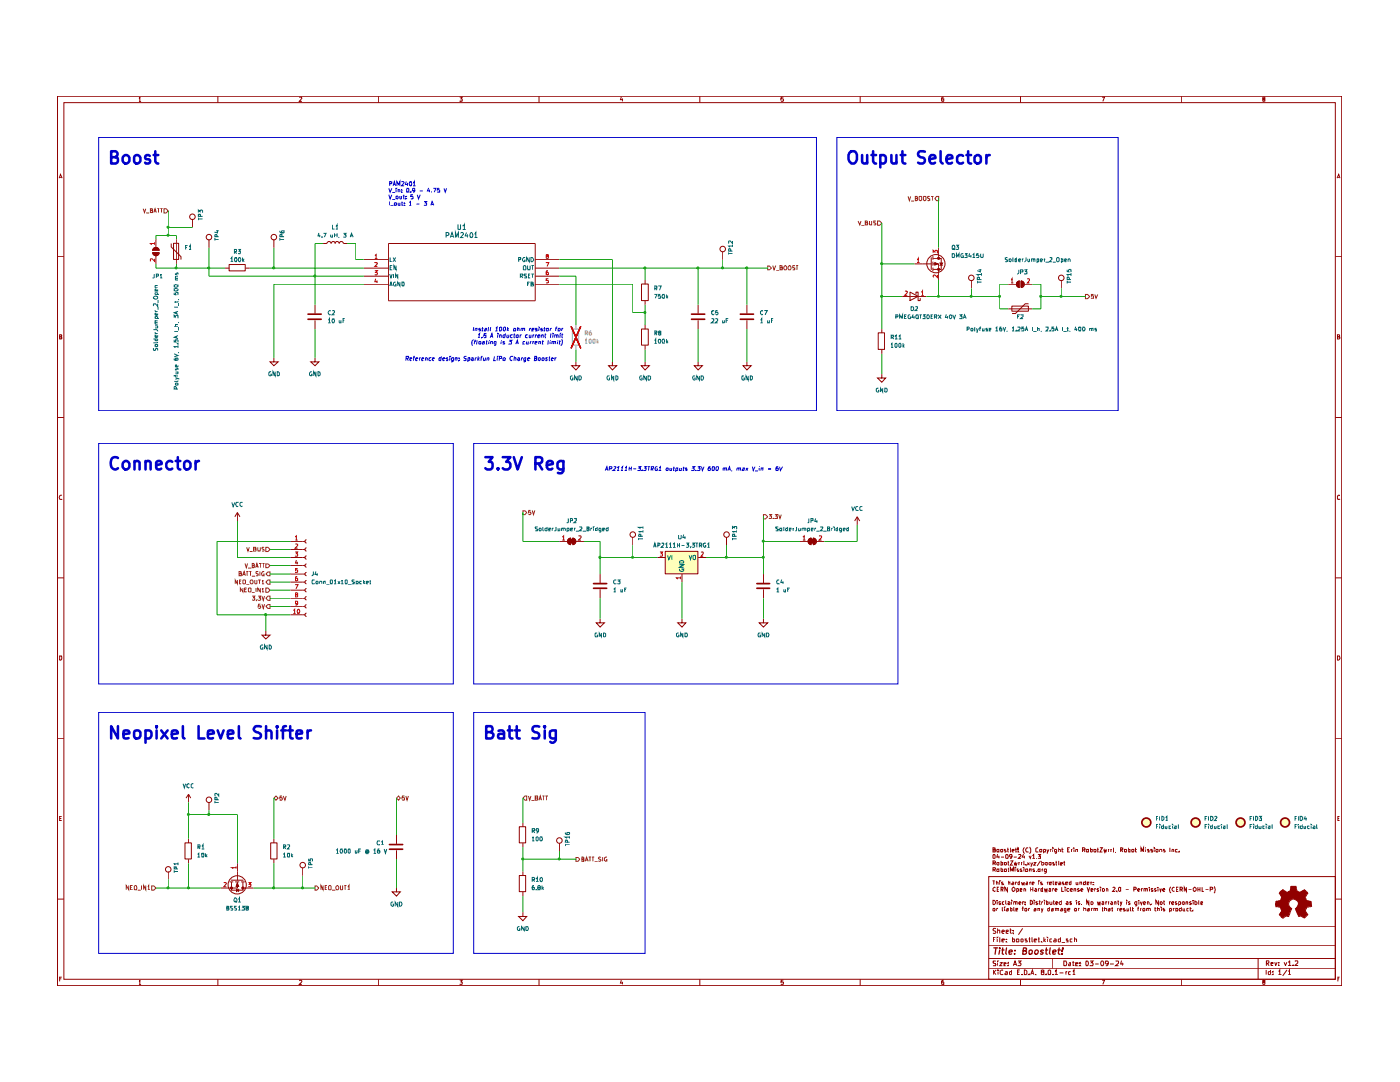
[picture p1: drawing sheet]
<svg xmlns="http://www.w3.org/2000/svg" width="279mm" height="216mm" viewBox="0 0 279 216" stroke-linecap="round" stroke-linejoin="round" font-family="sans-serif">
<g fill="none" stroke="#910000" stroke-width=".2">
<path d="M11.5 19.2h256.3v177.5h-256.3zM27.7 19.6l.2-.2v.8M43.5 19.2v1.3M59.7 19.5l.5-.1v.2l-.5 .6h.5M75.6 19.2v1.3M91.7 19.4h.5l-.2 .3 .2 .1v.3h-.5M107.6 19.2v1.3M124 19.3l-.2 .6h.5M124.3 19.6v.6M139.7 19.2v1.3M156.3 19.4h-.4l-.1 .4 .5-.1v.4h-.5M171.7 19.2v1.3"/>
<path d="M188.3 19.4l-.4 .2v.5h.4v-.4h-.3l-.1 .2M203.7 19.2v1.3M219.9 19.4h.5l-.3 .8M235.8 19.2v1.3M252.2 19.7l-.2-.2 .4-.1v.2l-.4 .2v.3l.2 .1 .2-.1v-.3l-.1-.1M11.8 35.6l.3-.8 .3 .8M11.9 35.4h.4M12.7 20.5h253.8v174.9h-253.8zM27.7 20.2h.5M266.8 35.6l.4-.8 .2 .8M266.9 35.4h.4M11.5 51.2h1.2"/>
<path d="M266.5 51.2h1.3M11.9 67.2l.4-.2-.1-.2h-.3v.8h.4v-.3l-.1-.1M266.9 67.2l.4-.1v-.3h-.4v.8h.4l.1-.1-.1-.3h-.1M11.5 83.3h1.2M12.3 98.9a.43 .43 0 0 0-.4 .2 .43 .43 0 0 0 .1 .5h.3M266.5 83.3h1.3M267.4 98.9l-.2-.1-.3 .3 .1 .5h.4M11.5 115.3h1.2M266.5 115.3h1.3M11.9 130.9h.3l.1 .2v.4l-.2 .2h-.2zM266.9 130.9h.4a.47 .47 0 0 1 .1 .5 .47 .47 0 0 1-.5 .3zM11.5 147.3h1.2"/>
<path d="M266.5 147.3h1.3M11.5 179.4h1.2M11.9 163.3h.3M12.3 162.9h-.4v.8h.4M197.3 174.9h69.2v20.5h-69.2zM266.5 179.4h1.3M267 163.3h.3M267.3 162.9h-.3v.8h.3M11.9 195.3h.3M12.3 195h-.4v.8M27.7 195.8l.2-.2v.8M27.7 196.4h.5"/>
<path d="M43.5 195.4v1.3M59.7 195.7l.4-.1 .1 .1-.5 .7h.5M75.6 195.4v1.3M91.7 195.6h.5l-.2 .3 .2 .1v.3h-.5M107.6 195.4v1.3M124 195.6l-.2 .6h.5M124.3 195.9v.5M139.7 195.4v1.3M156.3 195.6h-.4l-.1 .4h.5v.3h-.5M171.7 195.4v1.3M188.3 195.6l-.3 .1-.1 .1v.5l.4 .1v-.5l-.4 .2M197.3 193.2h69.2"/>
<path d="M197.3 191.3h69.2M197.3 188.7h69.2M197.3 184.8h69.2M198.3 193.5v1M198.3 187.4h.2M198.3 194l.5 .5M198.7 187h-.4v1M198.8 191.8h-.5a.36 .36 0 0 0 0 .4 .36 .36 0 0 0 .4 .1v.4h-.5M198.8 185.3l-.5-.1-.1 .3 .1 .3h.4l.1 .3-.3 .2-.3-.1M198.8 193.5l-.5 .6M199 187v.1M199 187.4v.6"/>
<path d="M199.1 191.8h.1M199.1 185.7h.4v.6M199.1 185.2v1.1M199.1 192.1v.6M199.2 193.5v.1M199.2 193.9v.6M199.5 192.1h.5l-.5 .6h.5M199.5 187l.1 1M199.9 187.6l.6-.1-.1-.1h-.5v.5l.5 .1M199.9 185.9l.6-.1-.2-.2-.4 .2v.3l.2 .2 .3-.1M200.2 193.6l-.3-.1-.3 .3v.5l.2 .2 .4-.1M200.4 192.4l.4-.2-.4-.1v.6h.3"/>
<path d="M200.6 193.9l.4 .1v.5h-.4l-.1-.2 .2-.2h.3M200.8 187.9v.1M200.8 187.4h.1M200.8 185.9l.4-.1-.1-.2-.3 .1v.5h.4M201.2 192.6v.1M201.2 192.1v.1M201.6 185.6h.3M201.6 185.2v.9l.3 .2M201.9 193.5v1h-.3l-.1-.5 .4-.1M202.1 187v1h.3v-.6h-.3M202.2 192.7l.4-.9 .3 .9M202.2 186.2v.1"/>
<path d="M202.2 185.7v.1M202.3 192.4h.5M202.9 187.4h.4l-.1 .6h-.3zM203.1 194h.3M203.2 191.8h.6l-.4 .3 .4 .2v.2l-.2 .2-.4-.1M203.5 193.5h-.4v1h.4M203.7 195.4v1.3M203.8 187.4h.4l-.1 .6-.3-.1zM203.9 194.4v.1M204.1 185.2l-.9 1.3M204.4 193.5l.5 .3v.5l-.1 .2h-.4zM204.9 187.4h-.3v.2h.3l.1 .3-.4 .1"/>
<path d="M205.3 187.4h.3M205.4 194.4v.1M205.4 187v1h.2M205.7 194.5l.3-1 .3 1M205.8 194.2h.4M206 187v.9l.1 .1M206.4 187.6l.5-.1-.1-.1h-.4v.5l.4 .1M206.6 194.4v.1M207.1 187.4h.4M207.3 187v1h.2M207.8 187.9v.1M208 194l-.2-.1v-.3h.5v.3l-.5 .1v.4l.4 .1 .1-.5h-.1"/>
<path d="M208.3 187v1M208.4 187.6l.3 .4M208.7 187.4l-.4 .3M208.8 194.4v.1M209.1 187v.1M209.1 187.4v.6M209.2 193.7l.2-.2 .3 .2-.1 .8h-.3zM209.9 187.4h-.4v.5l.4 .1M210.1 194.4v.1M210.1 191.3v1.9M210.4 187.4h.4v.6h-.4v-.4l.4-.1M210.5 193.8l.3-.3v1"/>
<path d="M210.5 194.5h.6M211.5 194.1h.7M211.6 187v1h-.3l-.1-.6h.4M211.9 188h.7M212.3 191.8h.4l.1 .1 .1 .4-.2 .4h-.4zM212.7 193.9v.6M213 193.9l-.3 .1M213.2 187.4h-.4v.2l.4 .1v.3h-.4M213.3 192.1h.4v.6h-.4v-.3l.4-.1M213.7 193.9h-.4l-.1 .1 .1 .5h.4M214 187.4h-.4v.5l.4 .1M214 192.1h.4"/>
<path d="M214.1 193.8l.2-.3v1M214.1 194.5h.5M214.2 191.8v.9h.2M214.4 187.4h.4v.6M214.4 187v1M214.7 192.4l.4-.1v-.2h-.4v.6h.4M215.5 192.6v.1M215.5 192.1v.1M216.8 191.8a.47 .47 0 0 1 .4 .4 .47 .47 0 0 1-.4 .5zM217.6 191.8h.5l-.3 .3 .3 .2v.4l-.5-.1M218.6 192.4h.6M219.8 191.8a.47 .47 0 0 1 .5 .4 .47 .47 0 0 1-.5 .5l-.1-.3z"/>
<path d="M219.9 195.6h.5l-.3 .8M221.2 192.2l-.3 .2-.3-.2 .1-.4h.3a.62 .62 0 0 1-.1 .9h-.2M221.5 192.4h.8M222.7 191.8h.4l.1 .4-.6 .5h.6M223.8 191.7l-.1 .7h.5M224.1 192.1v.6M235.8 195.4v1.3M251.1 191.3v4.1M252.2 196l-.2-.1v-.2l.3-.1 .1 .1v.2l-.4 .2 .1 .3 .3-.1v-.2l-.1-.1M252.7 193.5v1M252.7 192.2l.5-.1v-.3l-.5-.1v1M252.9 192.2l.3 .5"/>
<path d="M253.5 193.5v1h-.3l-.1-.5 .4-.1M253.7 192.3l.4-.2h-.4v.6h.3M254 194.4v.1M254 193.9v.1M254.4 192.1l.2 .6 .3-.6M255.1 193.8l.3-.3v1M255.1 194.5h.6M255.2 192.6v.1M255.2 192.1h.1M256.3 192.1l.2 .6 .3-.6M256.8 193.5l-.8 1.2M257.1 193.8l.2-.3v1"/>
<path d="M257.1 194.5h.5M257.1 192l.3-.3v1M257.1 192.7h.5M258.1 192.6v.1M258.5 191.8l.4-.1 .1 .4-.6 .6h.6M267 195.3h.3M267.3 195h-.3v.8"/>
</g>
<g fill="none" stroke="#910000" stroke-width=".25">
<path d="M198.3 189.1h.8M198.8 189.1l-.2 1.3M199.5 189.1v.1M199.5 189.6l-.1 .8M199.9 189.6h.5M200.1 189.1l-.1 1.2 .3 .1M200.9 189.1l-.2 1.1 .2 .2M201.4 190l.6-.1 .1-.2-.2-.1-.5 .1v.6h.5M202.5 190.3v.1M202.6 189.6v.1M204.2 189.7l.6-.1 .1-.4-.6-.1-.2 1.3 .7-.1 .1-.4-.3-.2M205.4 189.6h.6v.7h-.6z"/>
<path d="M206.6 189.6a.36 .36 0 0 1 .6 .2l-.1 .5-.4 .1-.2-.2zM208.2 189.6h-.5l-.1 .2 .5 .2 .1 .2-.2 .2-.4-.1M208.7 189.6h.4M208.8 189.1v1.2l.2 .1M209.6 189.1l-.2 1.1 .2 .2M210.1 190l.6-.1 .1-.2-.2-.1-.5 .1v.6h.5M211.1 189.6h.5M211.4 189.1l-.2 1.1 .3 .2M212 190.3v.1M212.1 189.1l-.1 .8"/>
</g>
<g fill="#ffb">
<path d="M132.8 110h6.5v4.5h-6.5z"/>
<circle cx="228.8" cy="164.1" r=".89"/>
<circle cx="247.6" cy="164.1" r=".89"/>
<circle cx="256.5" cy="164.1" r=".89"/>
<circle cx="238.6" cy="164.1" r=".89"/>
</g>
<path d="M114 65.2l1.9 4.2M115.9 65.2l-1.9 4.2" fill="none" stroke="#f10000" stroke-width=".25"/>
<path d="M153.2 53.1h.3l.5 .4-.5 .3h-.3z" fill="#fff"/>
<path d="M153.2 53.1h.3l.5 .4-.5 .3h-.3zM154.2 53l.3 .8 .3-.8M154.9 53.9h.6M155.7 53.4h.3l.1-.3-.4-.1v.8h.4l.1-.2-.3-.2M156.7 53h.1a.52 .52 0 0 1 0 .8h-.3a.52 .52 0 0 1 .2-.8zM157.4 53.2l.1-.2a.43 .43 0 0 1 .4 .5 .43 .43 0 0 1-.5 .3l-.1-.2zM158.6 53.1h-.4v.3l.4 .1-.1 .3h-.3M158.9 53h.4M159.1 53v.8" fill="none" stroke="#765500" stroke-width=".2"/>
<g fill="none" stroke="#910000" stroke-width=".34">
<circle cx="228.8" cy="164.1" r=".89"/>
<circle cx="247.6" cy="164.1" r=".89"/>
</g>
<path d="M255.5 178l.6-.5 .7 .5h.2l.5-.3 .2-.8h.9l.1 .1a.78 .78 0 0 0 .8 1l.8-.5 .3 .2 .4 .5-.5 .8 .2 .7 1 .2 .1 .9-1 .2-.1 .3a.58 .58 0 0 0 .1 1l.2 .2-.7 .7-.7-.5-.4 .2-.7-1.6a1.02 1.02 0 0 0 .6-1.2 1.02 1.02 0 0 0-1.2-.7 1.05 1.05 0 0 0-.7 1.2l.6 .7-.6 1.6-.3-.1a.81 .81 0 0 0-.8 .4l-.8-.7 .3-.4a.72 .72 0 0 0 .1-.7 .72 .72 0 0 0-.6-.5h-.5v-1l1-.2a.97 .97 0 0 0-.3-1.4z" fill="none" stroke="#910000" stroke-width=".2"/>
<path d="M255.6 177.8l.4-.3 .7 .5h.3l.5-.3 .1-.9h1l.1 .2a.78 .78 0 0 0 .7 1l.9-.5 .2 .2 .4 .5-.5 .7 .3 .8 .9 .2 .1 .9-.9 .2-.1 .2a.58 .58 0 0 0 .1 1l.1 .3-.6 .7-.8-.5-.3 .1-.7-1.5a1.02 1.02 0 0 0 .6-1.2 1.02 1.02 0 0 0-1.2-.7 1.05 1.05 0 0 0-.8 1.1l.6 .8-.6 1.5-.2-.1a.81 .81 0 0 0-.9 .5l-.7-.7 .2-.4a.72 .72 0 0 0 .1-.8 .72 .72 0 0 0-.6-.4h-.4v-1l.9-.3a.97 .97 0 0 0-.2-1.3z" fill="#910000"/>
<g fill="none" stroke="#910000" stroke-width=".34">
<circle cx="238.6" cy="164.1" r=".89"/>
<circle cx="256.5" cy="164.1" r=".89"/>
</g>
<path d="M104.4 101.9h.4l.3 .4-.3 .4h-.4z" fill="#fff"/>
<path d="M104.4 101.9h.4l.3 .4-.3 .4h-.4zM105.9 101.8h-.4v.5l.4-.1 .1 .3-.2 .2-.3-.1M106.2 101.8l.3 .9 .2-.9" fill="none" stroke="#765500" stroke-width=".2"/>
<path d="M161.8 107.7h.6v.7h-.6zM171.1 103.1l-.5 .9M171.1 103.1v1.6M171.1 103.1l.5 .9" fill="none" stroke="#910000" stroke-width=".2"/>
<path d="M161.7 107.6h.7v.7h-.7z" fill="#910000"/>
<path d="M161.9 107.4a.65 .65 0 0 0-.6 .6 .65 .65 0 0 0 .6 .7" fill="none" stroke="#910000" stroke-width=".2"/>
<path d="M161.4 107.5l.5-.2v1.3a.65 .65 0 0 1-.6-.4 .65 .65 0 0 1 .1-.7z" fill="#910000"/>
<path d="M161.9 107.3v1.3M162.3 108.6v-1.2a.65 .65 0 0 1 .6 .6 .65 .65 0 0 1-.6 .7" fill="none" stroke="#910000" stroke-width=".2"/>
<path d="M162.2 107.3a.65 .65 0 0 1 .7 .7 .65 .65 0 0 1-.7 .6z" fill="#910000"/>
<path d="M159.6 108h1.7M162.9 108h1.7" fill="none" stroke="#910000" stroke-width=".2"/>
<path d="M160.2 107.2l.3-.3v.9M160.2 107.8h.5M163.5 107l.4-.1 .1 .4-.5 .5h.5" fill="none" stroke="#b90000" stroke-width=".2"/>
<path d="M186.9 39.2h.4v.8h-.4l-.3-.4z" fill="#fff"/>
<path d="M181.2 39.2l.3 .8 .2-.8M182.7 39.6l.4-.2-.1-.2h-.3v.8h.4v-.3l-.2-.1M183.5 39.2l.4 .1v.6l-.1 .1-.4-.1zM184.3 39.3h.5v.6l-.2 .1-.3-.1zM185.6 39.2l-.5 .1v.2l.5 .2v.3h-.5M185.8 39.2h.5M186.1 39.2v.8M186.9 39.2h.4v.8h-.4l-.3-.4zM181.8 40.1h.6" fill="none" stroke="#765500" stroke-width=".2"/>
<path d="M175.1 44.1h.5l.4 .4-.4 .5h-.5z" fill="#fff"/>
<path d="M171.2 44.1l.4 .8 .2-.8M171.9 45h.6M172.7 44.4h.3l.1-.2-.4-.1v.8h.4l.1-.3-.2-.2M173.5 44.1l.1 .8h.4v-.8M174.8 44.1h-.4v.3l.4 .2-.1 .3h-.3M175.1 44.1h.5l.4 .4-.4 .5h-.5z" fill="none" stroke="#765500" stroke-width=".2"/>
<g fill="none" stroke="#910000" stroke-width=".2">
<path d="M180 59.2h4.9M181.6 58.3l1.6 .8-1.6 .9zM182.8 58.7v-.4h.4v1.7h.4v-.4M184.1 52.7h1.8M185.8 51.4v2.4M186.2 51.2v.6M186.2 52.3v.7M186.2 53.5v.6M186.2 52.7h1.1v1.6M186.2 51.6h1.6v2.2h-1.6M186.6 52.4l.6 .3-.6 .2zM187.3 51v.6"/>
<path d="M175.3 66.4h1.2v3.3h-1.2zM176 74.7v.7h.7l-.7 .9-.9-.9h.9M176 65.7v.8M176 69.8v.8"/>
</g>
<path d="M180.6 58.2h.5v.2l-.5 .5h.5M183.9 58.3l.2-.2v.8M183.9 58.9h.5" fill="none" stroke="#b90000" stroke-width=".2"/>
<path d="M186.5 52.4l.6 .2-.6 .3z" fill="#910000"/>
<g fill="none" stroke="#910000" stroke-width=".2">
<path d="M187.2 53.6h.2l.1 .2-.1 .1h-.2l-.1-.1zM187.6 52.5h.5l-.3 .4zM188.2 52.8l-.7 .2"/>
<circle cx="186.8" cy="52.6" r="1.82"/>
</g>
<path d="M187.2 53.5h.2l.1 .2-.1 .2h-.2l-.1-.2z" fill="#910000"/>
<path d="M187.2 51.4h.2l.1 .2-.1 .1h-.2l-.1-.1z" fill="none" stroke="#910000" stroke-width=".2"/>
<path d="M187.2 51.3h.2l.1 .2-.1 .2h-.2l-.1-.2z" fill="#910000"/>
<path d="M182.5 52.7h1.6M187.3 49.4v1.6M187.3 54.3v1.6M203.5 56.1a.65 .65 0 0 0-.7 .6 .65 .65 0 0 0 .7 .7" fill="none" stroke="#910000" stroke-width=".2"/>
<path d="M183 51.8l.3-.2v.8M183 52.4h.5M186.2 50.5v-.6l.4 .4 .1-.4 .4 .1-.1 .5M187.1 54.9v.5l-.6-.5-.3 .1 .1 .4" fill="none" stroke="#b90000" stroke-width=".2"/>
<path d="M203 56.2l.5-.2v1.3a.65 .65 0 0 1-.6-.4 .65 .65 0 0 1 .1-.7z" fill="#910000"/>
<path d="M203.5 56v1.4M203.8 56v1.4a.65 .65 0 0 0 .6-.7 .65 .65 0 0 0-.6-.6" fill="none" stroke="#910000" stroke-width=".2"/>
<path d="M203.7 56a.65 .65 0 0 1 .7 .7 .65 .65 0 0 1-.7 .6z" fill="#910000"/>
<g fill="none" stroke="#910000" stroke-width=".2">
<path d="M201.2 56.7h1.6M204.4 56.7h1.6M211.8 55.9v1.7M201.2 61.6h4.8M201.9 61.1h3.3v1h-3.3zM205.3 60.6h-.7l-1.9 2h-.7"/>
<circle cx="211.8" cy="55.4" r=".55"/>
</g>
<path d="M201.8 55.9l.2-.3v.9M201.8 56.5h.4M205 55.7h.4v.3l-.4 .5h.4" fill="none" stroke="#b90000" stroke-width=".2"/>
<path d="M216.6 58.8h.4l.5 .4-.5 .4h-.4z" fill="#fff"/>
<path d="M216.6 58.8h.4l.5 .4-.5 .4h-.4zM218.2 58.8h-.4v.3h.4v.4l-.4-.1M218.5 58.8l.2 .7 .4-.7" fill="none" stroke="#765500" stroke-width=".2"/>
<g fill="none" stroke="#910000" stroke-width=".2">
<path d="M193.8 55.9v1.7"/>
<circle cx="193.8" cy="55.4" r=".55"/>
</g>
<path d="M30.3 176.8h.4l.4 .4-.4 .4h-.4z" fill="#fff"/>
<path d="M25.7 176.7v.8l-.5-.8v.8M26 177.1h.3M26.5 176.7h-.5v.8h.5M26.8 176.9l.2-.2 .2 .1v.7h-.4zM27.5 177.6h.6M28.2 176.7v.8M29.1 176.7v.8l-.4-.8v.8M29.5 176.9l.2-.2v.8M29.5 177.5h.4M30.3 176.8h.4l.4 .4-.4 .4h-.4z" fill="none" stroke="#765500" stroke-width=".2"/>
<g fill="none" stroke="#910000" stroke-width=".2">
<path d="M33.6 173.9v1.6M36.9 168.2h1.3v3.2h-1.3zM37.6 167.4v.8M37.6 171.4v.9"/>
<circle cx="33.6" cy="173.5" r=".55"/>
</g>
<path d="M54.7 159.3l.4-.5 .4 .5-.4 .4z" fill="#fff"/>
<path d="M54.7 159.3l.4-.5 .4 .5-.4 .4zM56.3 158.8h-.4l-.1 .5 .5-.1 .1 .3-.2 .2-.4-.1M56.5 158.8l.4 .9 .2-.9" fill="none" stroke="#765500" stroke-width=".2"/>
<path d="M62.9 176.8h.3l.4 .4-.4 .4h-.3z" fill="#fff"/>
<path d="M62.9 176.8h.3l.4 .4-.4 .4h-.3zM64.5 176.7v.8l-.4-.8v.8M64.9 177.1h.3M65.2 176.7h-.3v.8h.3M65.7 176.7l.4 .2-.1 .6h-.4v-.6zM66.3 177.6h.6M67.1 176.9l.3-.2a.52 .52 0 0 1 0 .8h-.3zM67.9 176.7l.1 .8h.4v-.8M68.7 176.7h.4M68.9 176.7v.8M69.4 176.9l.2-.2v.8M69.4 177.5h.4" fill="none" stroke="#765500" stroke-width=".2"/>
<g fill="none" stroke="#910000" stroke-width=".2">
<path d="M37.6 158.5l-.5 .8M37.6 158.5v1.6M37.6 158.5l.5 .8M41.7 160.1v1.6M54 168.2h1.3v3.2h-1.3zM54.7 167.4v.8M54.7 171.4v.9M60.4 173.1v1.6M79.1 177.2v.8h.8l-.8 .8-.8-.8h.8"/>
<circle cx="41.7" cy="159.6" r=".55"/>
<circle cx="60.4" cy="172.6" r=".55"/>
</g>
<path d="M79.1 159.3l.4-.5 .4 .5-.4 .4z" fill="#fff"/>
<path d="M79.1 159.3l.4-.5 .4 .5-.4 .4zM80.7 158.8h-.4l-.1 .5 .4-.1 .1 .4h-.5M81 158.8l.2 .9 .3-.9" fill="none" stroke="#765500" stroke-width=".2"/>
<path d="M77.7 169.5h2.7M77.7 168.5h2.7" fill="none" stroke="#910000" stroke-width=".34"/>
<path d="M45.9 176h.6M46.1 175.6h2.4M46.2 176v1.6h2.3v-1.6M47 176h.7M47.4 176v1.2h-1.6M47.4 176.2l.2 .7h-.5zM47.4 173.9v1.8M48.2 176h.6M48.5 177.2h.5M79.1 166.6v1.8M79.1 169.7v1.7" fill="none" stroke="#910000" stroke-width=".2"/>
<path d="M47.3 176.1l.3 .7h-.5z" fill="#910000"/>
<g fill="none" stroke="#910000" stroke-width=".2">
<path d="M46.1 177h.2l.1 .2-.1 .2h-.2l-.1-.2zM47.2 177.5l.4 .1-.4 .3zM47.7 177.4l-.2 .6"/>
<circle cx="47.3" cy="176.6" r="1.82"/>
</g>
<path d="M46 177h.2l.2 .2-.2 .1h-.2l-.1-.1z" fill="#910000"/>
<path d="M48.4 177h.2l.1 .2-.1 .2h-.2l-.1-.2z" fill="none" stroke="#910000" stroke-width=".2"/>
<path d="M48.3 177h.2l.1 .2-.1 .1h-.2l-.1-.1z" fill="#910000"/>
<path d="M54.7 71.4v.8h.8l-.8 .8-.8-.8h.8M62.9 71.4v.8h.7l-.7 .8-.9-.8h.9M62.9 60.8v1.8M62.9 63.9v1.8M44.1 177.2h1.7M47.4 172.3v1.6M49 177.2h1.6" fill="none" stroke="#910000" stroke-width=".2"/>
<path d="M44.7 176.2l.4-.1 .1 .2-.5 .6h.5M47.1 173.1h-.8l.2 .2M47.1 172.9v.4M49.6 176.1h.5l-.4 .3h.3l.1 .4-.2 .1h-.3" fill="none" stroke="#b90000" stroke-width=".2"/>
<path d="M61.5 63.7h2.6M61.5 62.7h2.6" fill="none" stroke="#910000" stroke-width=".34"/>
<path d="M53 117.3h.5l.4 .5-.4 .4h-.5z" fill="#fff"/>
<path d="M48.5 117.3v.8l-.5-.8v.8M48.8 117.7h.4M49.2 117.3h-.4v.8h.4M49.6 117.4h.5l-.1 .7-.4-.1zM50.3 118.2h.5M51.1 117.3v.8M51.9 117.3v.8l-.5-.8v.8M52.3 117.6l.2-.3v.8M52.3 118.1h.4M53 117.3h.5l.4 .5-.4 .4h-.5z" fill="none" stroke="#765500" stroke-width=".2"/>
<path d="M53 121l.5-.4h.4v.8h-.4z" fill="#fff"/>
<path d="M51.9 120.6h-.3l-.1 .4 .4-.1 .1 .3-.1 .2-.4-.1M52.3 120.6l.2 .8 .3-.8M53 121l.5-.4h.4v.8h-.4z" fill="none" stroke="#765500" stroke-width=".2"/>
<path d="M53 119.4l.5-.5h.4v.9h-.4z" fill="#fff"/>
<path d="M50.3 118.9h.5l-.2 .4 .2 .1v.3h-.5M51.2 119.7v.1M51.5 118.9h.5l-.2 .4h.1l.1 .3-.1 .2-.4-.1M52.3 118.9l.2 .9 .3-.9M53 119.4l.5-.5h.4v.9h-.4z" fill="none" stroke="#765500" stroke-width=".2"/>
<path d="M53 109.2h.5l.4 .4-.4 .5h-.5z" fill="#fff"/>
<path d="M49.2 109.2l.3 .8 .2-.8M49.8 110.1h.6M50.6 109.6h.4v-.4h-.4v.8h.4l.1-.4h-.2M51.4 109.2l.1 .8h.4v-.8M52.7 109.2l-.4 .1v.2l.4 .2-.1 .3h-.3M53 109.2h.5l.4 .4-.4 .5h-.5z" fill="none" stroke="#765500" stroke-width=".2"/>
<path d="M53.5 114.1h.4v.8h-.4l-.5-.4z" fill="#fff"/>
<path d="M47.7 114.5l.4-.1v-.3l-.4-.1v.9h.4l.1-.3-.2-.1M48.4 114.9l.3-.9 .3 .9M48.5 114.6h.4M49.2 114h.4M49.3 114v.9M49.7 114h.5M50 114v.9M50.3 115h.6M51.5 114.1h-.4l.1 .4h.3l-.1 .4h-.3M51.9 114v.9M52.7 114.1l-.1-.1a.47 .47 0 0 0-.4 .4 .47 .47 0 0 0 .2 .5h.3v-.4h-.2M53.5 114.1h.4v.8h-.4l-.5-.4z" fill="none" stroke="#765500" stroke-width=".2"/>
<path d="M53 112.5h.5l.4 .4-.4 .4h-.5z" fill="#fff"/>
<path d="M48.9 112.4l.3 .9 .2-.9M49.5 113.4h.7M50.3 112.9l.5-.2-.2-.3h-.3v.9l.5-.1v-.3h-.2M51 113.3l.3-.9 .2 .9M51.1 113h.4M51.7 112.4h.5M51.9 112.4v.9M52.4 112.4h.4M52.5 112.4v.9M53 112.5h.5l.4 .4-.4 .4h-.5z" fill="none" stroke="#765500" stroke-width=".2"/>
<path d="M53.5 115.7h.4v.9h-.4l-.5-.4z" fill="#fff"/>
<g fill="none" stroke="#765500" stroke-width=".2">
<path d="M47.4 115.7v.8l-.4-.8v.8M47.8 116.1h.3M48.1 115.7h-.3v.8h.3M48.5 115.8h.5l-.1 .7-.4-.1zM49.2 116.6h.5M50.8 115.7l.1 .8 .4-.1v-.7M51.5 115.7h.5M51.8 115.7v.8M52.3 115.9l.2-.2v.8M52.3 116.5h.4M53.5 115.7h.4v.9h-.4l-.5-.4z"/>
<circle cx="50.2" cy="116.1" r=".36"/>
</g>
<g fill="none" stroke="#910000" stroke-width=".2">
<path d="M30.5 50a.65 .65 0 0 1 .6-.6 .65 .65 0 0 1 .7 .6M47.4 102.3l-.5 .8M47.4 102.3v1.7M47.4 102.3l.5 .8M58 119.4h2.9M58 117.8h2.9M58 116.2h2.9M58 114.5h2.9M58 112.9h2.9M58 111.2h2.9M58 109.6h2.9M58 108h2.9"/>
<path d="M61.2 119l-.3 .1v.3v.2l.3 .1M61.2 117.4l-.3 .1v.3v.2l.3 .1M61.2 115.8l-.3 .1v.3v.2l.3 .1M61.2 114.2l-.3 .1v.2v.3l.3 .1M61.2 112.5l-.3 .1v.3v.2l.3 .1M61.2 110.9l-.3 .1v.2v.3l.3 .1M61.2 109.3l-.3 .1v.2v.3l.3 .1M61.2 107.7l-.3 .1v.2v.3l.3 .1M53 125.9v.8h.9l-.9 .8-.7-.8h.7M58 122.7h2.9M58 121h2.9M61.2 122.3l-.3 .2v.2v.2l.3 .1"/>
<path d="M61.2 120.7l-.3 .1v.2v.2l.3 .1"/>
</g>
<g fill="none" stroke="#b90000" stroke-width=".2">
<path d="M58.9 110.1h.5l-.3 .4 .3 .1v.3h-.5M58.9 116.7h.6l-.4 .8M59 107.2l.1-.3v.9M59 108.6h.4v.3l-.5 .5h.5M59 107.8h.4M59.1 118.7l-.1-.3h.4v.2l-.4 .1v.4l.4-.1v-.2l-.2-.1M59.1 111.8l-.1 .5h.5M59.3 115.1h-.2l-.1 .1v.6h.4l-.1-.4h-.3v.2M59.3 112.1v.5M59.4 113.4h-.4v.4h.4l-.1 .4-.3-.1M58.6 121.8l.2-.2v.8M58.6 122.4h.4"/>
<path d="M59.4 120.3l-.3 .2-.1-.5h.4v.6l-.4 .1M59.5 121.6a.39 .39 0 0 1 .4 .4 .39 .39 0 0 1-.5 .3l-.1-.4z"/>
</g>
<path d="M30.6 49.5a.65 .65 0 0 1 .7-.1 .65 .65 0 0 1 .4 .6h-1.3z" fill="#910000"/>
<path d="M30.4 50h1.3M30.4 50.4h1.3M30.5 50.4a.65 .65 0 0 0 .6 .6 .65 .65 0 0 0 .7-.6" fill="none" stroke="#910000" stroke-width=".2"/>
<path d="M30.4 50.3h1.3a.65 .65 0 0 1-.6 .7 .65 .65 0 0 1-.7-.7z" fill="#910000"/>
<g fill="none" stroke="#910000" stroke-width=".2">
<path d="M31.1 47.7v1.7M31.1 51v1.7M41.7 47.7v1.7M44.9 53.5h.9M45.7 52.8h3.2v1.3h-3.2zM49 53.5h.8M54.7 47.7v1.7M131.2 111.2h1.6M132.8 110h6.5v4.5h-6.5zM136.1 114.5v1.7M139.3 111.2h1.6M145 107.2v1.6"/>
<path d="M152.4 114.5v1.8M152.4 117.6v1.8M136.1 123.4v.9h.8l-.8 .8-.8-.8h.8M152.4 123.4v.9h.8l-.8 .8-.9-.8h.9"/>
<circle cx="41.7" cy="47.3" r=".55"/>
<circle cx="54.7" cy="47.3" r=".55"/>
<circle cx="145" cy="106.7" r=".55"/>
</g>
<path d="M30.9 48.6h-.9l.3 .2M30.9 51.6v.5l-.5-.5-.4 .1 .1 .4M30.9 48.3v.5M131.7 110.1h.5l-.2 .4 .2 .1v.3h-.5M135.9 115.3h-.9l.3 .3M135.9 115.1v.5M139.9 110.2h.4v.3l-.4 .5h.4" fill="none" stroke="#b90000" stroke-width=".2"/>
<path d="M133.2 110.8l.3 .9 .3-.9M134.1 110.8v.9M135.6 112.7h.8l-.8 .5h.8M135.6 112.1l.5-.3 .3 .2v.3h-.8zM135.7 113.5l-.1 .1a.48 .48 0 0 0 .3 .4 .48 .48 0 0 0 .5-.1v-.4h-.3v.2M137.5 110.8l.3 .9 .3-.9M138.4 110.8l.4 .1v.6l-.2 .2-.3-.2z" fill="none" stroke="#006665" stroke-width=".2"/>
<path d="M151 117.4h2.6M151 116.5h2.6" fill="none" stroke="#910000" stroke-width=".34"/>
<path d="M104.4 159.3l.4-.5h.3v.9h-.3z" fill="#fff"/>
<path d="M104.4 159.3l.4-.5h.3v.9h-.3zM105.5 158.8l.2 .9 .3-.9M106 159.8h.6M106.8 159.3h.4l.1-.2-.1-.3h-.4v.9l.5-.1v-.3h-.1M107.6 159.7l.2-.9 .3 .9M107.7 159.4h.3M108.3 158.8h.4M108.5 158.8v.9M108.8 158.8h.6M109.1 158.8v.9" fill="none" stroke="#765500" stroke-width=".2"/>
<path d="M113.8 107.7h.6v.7h-.6zM119.8 123.4v.9h.8l-.8 .8-.8-.8h.8M103.6 165h1.3v3.2h-1.3zM104.4 164.2v.8M104.4 168.2v.9" fill="none" stroke="#910000" stroke-width=".2"/>
<path d="M113.7 107.6h.7v.7h-.7z" fill="#910000"/>
<path d="M113.9 107.4a.65 .65 0 0 0-.6 .6 .65 .65 0 0 0 .6 .7" fill="none" stroke="#910000" stroke-width=".2"/>
<path d="M113.4 107.5l.5-.2v1.3a.65 .65 0 0 1-.6-.4 .65 .65 0 0 1 .1-.7z" fill="#910000"/>
<path d="M113.9 107.3v1.3M114.3 108.6v-1.2a.65 .65 0 0 1 .6 .6 .65 .65 0 0 1-.6 .7" fill="none" stroke="#910000" stroke-width=".2"/>
<path d="M114.2 107.3a.65 .65 0 0 1 .7 .7 .65 .65 0 0 1-.7 .6z" fill="#910000"/>
<g fill="none" stroke="#910000" stroke-width=".2">
<path d="M111.6 108h1.7M114.9 108h1.6M119.8 114.5v1.8M119.8 117.6v1.8M126.3 107.2v1.6M111.6 168.2v1.6M104.4 182v.9h.7l-.7 .8-.9-.8h.9"/>
<circle cx="126.3" cy="106.7" r=".55"/>
<circle cx="111.6" cy="167.7" r=".55"/>
</g>
<path d="M112.2 107.2l.3-.3v.9M112.2 107.8h.5M115.5 107l.4-.1 .1 .4-.6 .5h.6" fill="none" stroke="#b90000" stroke-width=".2"/>
<path d="M118.5 117.4h2.6M118.5 116.5h2.6" fill="none" stroke="#910000" stroke-width=".34"/>
<path d="M114.9 171.1h.5l.3 .3-.3 .5h-.5z" fill="#fff"/>
<path d="M114.9 171.1h.5l.3 .3-.3 .5h-.5zM116.1 171.4l.4-.1-.1-.3h-.3v.9h.4v-.4l-.1-.1M116.8 171.9l.3-.9 .3 .9M116.9 171.6h.4M117.5 171h.5M117.7 171v.9M118.2 171h.4M118.3 171v.9M118.7 172h.6M119.9 171.1l-.3-.1-.2 .2 .5 .4-.1 .3-.4-.1M120.3 171v.9M121 171.1l-.1-.1-.3 .2v.5l.3 .2 .2-.1v-.3h-.1" fill="none" stroke="#765500" stroke-width=".2"/>
<g fill="none" stroke="#910000" stroke-width=".2">
<path d="M34.2 48.6v.7l1.9 1.9v.6M34.6 48.5h1v3.3h-1zM35.2 47.7v5M38.4 43.7v1.7M103.6 174.7h1.3v3.2h-1.3zM104.4 173.9v.8M104.4 178v.8"/>
<circle cx="38.4" cy="43.3" r=".55"/>
</g>
<path d="M32.7 41.6h.5l.4 .5-.4 .4h-.5z" fill="#fff"/>
<path d="M28.6 41.6l.2 .8 .3-.8M29.2 42.5h.6M30 42h.4v-.4h-.4v.8h.4v-.3l-.1-.1M30.7 42.4l.3-.8 .2 .8M30.8 42.2h.3M31.4 41.6h.4M31.6 41.6v.8M32 41.6h.5M32.2 41.6v.8M32.7 41.6h.5l.4 .5-.4 .4h-.5z" fill="none" stroke="#765500" stroke-width=".2"/>
<g fill="none" stroke="#910000" stroke-width=".2">
<path d="M66.1 48.6l-.1-.3-.5-.1-.2 .4h-.8M66.1 48.6l.3-.4 .4 .1 .1 .3M66.9 48.6l.3-.4 .4 .1 .1 .3M67.7 48.6l.3-.4 .4 .1 .1 .3M68.5 48.6h.8M72.6 51.8h4.9M72.6 53.5h4.9M72.6 55.1h4.9M72.6 56.7h4.9M77.5 48.6h29.3v11.4h-29.3zM106.8 51.8h4.8M106.8 53.5h4.8"/>
<path d="M106.8 55.1h4.8M106.8 56.7h4.8M128 56.7h1.4v3.3h-1.4zM128.7 55.9v.8M114.9 72.2v.8h.8l-.8 .8-.8-.8h.8M128 65.7h1.4v3.2h-1.4zM128.7 72.2v.8h.9l-.9 .8-.7-.8h.7M128.7 60v.8M128.7 64.8v.9M128.7 68.9v.9M139.3 60.8v1.8M139.3 63.9v1.8"/>
<path d="M149.1 72.2v.8h.8l-.8 .8-.8-.8h.8M149.1 60.8v1.8M149.1 63.9v1.8"/>
</g>
<g fill="none" stroke="#006665" stroke-width=".2">
<path d="M77.8 54.7l.2 .7 .3-.7M77.8 57.1l.2-.8 .3 .8M77.9 51.4v.8h.4M77.9 53.4h.2M77.9 56.9h.3M78.3 53h-.4v.8h.4M78.4 51.4l.6 .8M78.5 54.7v.7M79 56.3l-.5 .2v.4l.2 .2h.3v-.4h-.1M79 51.4l-.6 .8M79 53v.8l-.4-.8v.8M79.4 54.7v.7l-.4-.7v.7"/>
<path d="M79.8 56.3v.8l-.4-.8v.8M80.2 56.3h.4v.2v.6h-.4zM103.5 51.8h.3l.1-.3-.4-.1v.8M103.8 55.1h.4l.2-.3-.6-.1v.7M104 55.1l.4 .3M104.4 53.2l.2-.2 .3 .2v.6h-.5zM104.8 51.5l-.1-.1a.43 .43 0 0 0-.4 .4 .43 .43 0 0 0 .3 .4l.2-.1v-.2h-.2M105.1 54.7l-.5 .1 .1 .2 .3 .1 .1 .2-.1 .1h-.4M105.3 53l.1 .8h.3l.1-.1v-.7M105.3 56.6h.2M105.5 55h.2M105.6 51.4v.8l-.5-.8v.8"/>
<path d="M105.7 56.3h-.4v.8M105.8 54.7h-.3v.7h.3M106 56.6h.4l-.1-.3h-.3v.8h.4l.1-.3-.3-.2M106 51.4a.43 .43 0 0 1 .5 .4 .43 .43 0 0 1-.5 .4zM106 54.7h.6M106 53h.6M106.3 53v.8M106.3 54.7v.7"/>
</g>
<path d="M74.8 51l.3-.2v.8M74.8 52.5l.4-.1 .1 .2-.5 .6h.5M74.8 54h.5l-.3 .3h.2l.1 .4-.2 .2-.3-.1M74.8 51.6h.5M75 55.6l-.2 .6h.5M75.2 56v.5M108.9 52.4h.6l-.3 .8M109.2 51.1l-.2-.2 .4-.1v.2l-.4 .2 .1 .4 .3-.1v-.3l-.1-.1M109.4 54l-.4 .2v.6h.4v-.5h-.3l-.1 .2M109.4 55.6h-.4v.4h.4v.4h-.4" fill="none" stroke="#b90000" stroke-width=".2"/>
<path d="M138 63.7h2.6M138 62.7h2.6M147.7 63.7h2.7M147.7 62.7h2.7" fill="none" stroke="#910000" stroke-width=".34"/>
<path d="M114.2 65.7h1.3v3.2h-1.3zM114.9 64.8v.9M114.9 68.9v.9" fill="none" stroke="#a0a0a0" stroke-width=".2"/>
<path d="M114 65.2l1.9 4.2M115.9 65.2l-1.9 4.2" fill="none" stroke="#f10000" stroke-width=".25"/>
<path d="M152.4 102.7h.4l.4 .4-.4 .4h-.4z" fill="#fff"/>
<path d="M152.4 102.7h.4l.4 .4-.4 .4h-.4zM153.5 102.7h.5l-.3 .2 .3 .1v.4h-.5M154.3 103.4v.1M154.6 102.7h.6l-.3 .2 .3 .2v.3h-.6M155.4 102.7l.3 .8 .2-.8" fill="none" stroke="#765500" stroke-width=".2"/>
<g fill="none" stroke="#910000" stroke-width=".2">
<path d="M144.2 50.2v1.6M122.2 72.2v.8h.9l-.9 .8-.7-.8h.7M139.3 72.2v.8h.9l-.9 .8-.7-.8h.7M198.1 175.8h.4M198.2 169.6l.4-.1v-.3h-.4v.8h.4l.1-.3-.3-.1M198.2 172.2h.4l.1-.2-.2-.2h-.3v.8M198.2 173.6h.3l.2-.2-.1-.3h-.4v.8M198.2 179.7a.43 .43 0 0 1 .5 .4 .43 .43 0 0 1-.5 .4zM198.3 170.5h.2l.1 .2-.1 .6-.3-.1zM198.3 175.8v.7M198.4 172.2l.3 .4M198.4 173.6l.3 .3"/>
<path d="M198.7 177.1l-.3-.1-.2 .3v.4l.2 .2 .3-.1M198.8 176.1h.4v.4M198.8 175.8v.7M198.9 169.6l.5-.1v.5h-.4zM198.9 172.2l.5-.1v.4l-.3 .1zM199 173.4h.4v.5l-.5-.1zM199 179.7h.1M199 177.5h.3M199 179.9v.6M199.1 170.4l-.2 .6h.5M199.4 177h-.4v.9h.4M199.4 170.8v.5"/>
<path d="M199.5 175.8h.1M199.5 176v.5M199.7 169.6l.4-.1v.4l-.3 .1zM199.7 180h-.3v.2h.3l-.1 .3-.2-.1M199.8 172.1h.3v.4h-.3M199.8 173.1v.8h.3v-.4l-.3-.1M199.8 177.5h.3l.1-.4-.4-.1v.9M199.8 171h.6M199.8 171.8v.8M199.9 177.5l.3 .4M200.2 176h-.3v.2l.4 .2-.4 .1M200.4 180h-.4v.4h.4"/>
<path d="M200.5 172.1l.4 .1-.2 .4-.2-.1zM200.5 173.5l.3-.1 .1 .4-.4 .1zM200.7 169.5h-.2v.2l.3 .2-.3 .1M200.7 179.7v.6l.2 .2M200.8 170.5a.47 .47 0 0 1 .4 .3 .47 .47 0 0 1-.1 .5l-.4-.1zM201 177v.9l-.5-.9v.9M201 169.5h.3M201.1 169.2v.7l.2 .1M201.1 172.1h.3M201.1 173.4h.3M201.2 171.8v.7l.2 .1M201.2 173.1v.8h.2"/>
<path d="M201.2 176.1l.4-.1v.5M201.2 180l.2-.1 .2 .2v.4M201.2 175.8v.7M201.6 169.2l.1 .8M201.6 171.8h.5l-.5 .8h.5M201.6 173.9v-.8l.4 .6 .2-.6v.8M201.9 179.7h.1M201.9 179.9v.6M202 169.7h.4l-.1-.2-.3 .1v.3l.3 .1M202 170.8l-.4 .2-.1-.2 .1-.3h.3l.1 .2-.2 .6h-.2M202 176l.3 .1v.4h-.3v-.2l.3-.1M202.1 177l.5 .3v.3l-.3 .3h-.2l-.1-.3z"/>
<path d="M202.3 180l.3-.1 .1 .6M202.3 171h.6M202.3 179.9v.6M202.4 172.1l.2 .5 .1-.4 .1 .4 .2-.5M202.6 173.1v.1M202.6 169.5h.3M202.6 173.4v.5M202.7 176v.5M202.7 169.2v.8h.2M202.9 176l-.2 .2M202.9 177.4h.3v.4h-.3M202.9 177.3v.8"/>
<path d="M203.2 169.9v.1M203.2 169.2v.5M203.2 170.6l.5-.1 .1 .2-.6 .6h.6M203.2 173.4h-.2v.2l.3 .2-.3 .1M203.3 172.1v.5M203.5 172.1l-.2 .1M203.5 175.8v.7h-.3v-.4l.3-.1M203.6 177.6l.3-.1-.1-.2-.2 .1v.4h.3M203.8 176l.2 .5 .2-.3 .1 .3 .1-.5M203.8 172.1v.5M203.9 173.4l-.3 .1 .3 .2v.2h-.3M204 172.1l-.2 .1"/>
<path d="M204.1 179.9v.6M204.3 170.4l-.3 .6h.5M204.3 171.8l.1 .8M204.3 173.1v.1M204.3 177.4l.2-.1 .2 .2v.4M204.3 179.9l-.2 .2M204.3 173.4v.5M204.3 177.3v.6M204.4 169.1a.9 .9 0 0 0 0 1.2M204.4 170.8v.5M204.6 180v.1M204.8 172.5v.1"/>
<path d="M204.8 173.4h.2v.5h-.3zM204.8 176h.3v.5h-.3v-.2l.3-.1M205 172.1l.4 .5M205.2 169.2h-.2a.48 .48 0 0 0-.3 .3 .48 .48 0 0 0 .2 .5l.3-.1M205.4 170.8l.2 .5 .2-.5M205.4 169.1l.3 .3v.6l-.3 .3M205.4 173.5l.4-.1v.5M205.4 172.1l-.4 .5M205.4 173.4v.5M205.5 176v.5M205.6 179.7l.4 .1v.5l-.2 .2h-.2zM205.7 172.1l.2 .5"/>
<path d="M205.7 177.5h.4M205.7 177v.9M205.8 176l-.3 .2M206 176.3l.4-.1-.1-.2-.3 .1v.3l.3 .1M206 170.8l.3-.3v.8M206 171.3h.5M206.1 172.1l-.4 .8M206.1 177v.9M206.3 172.1h.4l-.4 .5h.4M206.4 179.7h.1M206.4 179.9v.6M206.5 173.4l-.4 .1 .4 .2v.2h-.4"/>
<path d="M206.5 177.4l.2-.1 .2 .2v.4M206.8 173.9h.1M206.9 171.3h.1M206.9 177.5l-.4 .2 .1 .2 .3-.1M207.1 180l-.2-.1-.2 .2 .4 .2-.1 .2-.3-.1M207.1 169.2h-.1l-.3 .1v.6h.4M207.1 170.5h.5l-.2 .3h.2v.5h-.5M207.2 173.4h.4v.5l-.5-.1zM207.2 177.3v.6M207.3 175.8h.1M207.3 176v.5M207.3 179.9h.3"/>
<path d="M207.5 169.6l.4-.1v.4l-.3 .1zM207.5 177.3l-.3 .2M207.5 179.7v.7l.1 .1M207.6 171.8l-.6 1M207.9 172.1l.4 .1-.1 .4-.3-.1M207.9 171.8v.8M207.9 179.9v.6M208 176h-.3l-.1 .2 .5 .2-.5 .1M208 173.4v.5M208.1 177.4h-.4v.4h.4M208.1 177v.9M208.2 173.4l-.2 .2"/>
<path d="M208.2 179.9l-.3 .2M208.2 170h.4v-.5h-.4v.8M208.4 177.3l.2 .6 .2-.4 .1 .4 .1-.6M208.4 179.7h.1M208.4 179.9v.6M208.6 172.2l.4-.1v.4l-.2 .1zM208.8 173.9l-.4-.1 .1-.4h.3v.7l-.1 .1h-.2M208.8 180h.4v.4h-.4M208.8 179.7v.8M208.9 169.5l.2 .5M209 176v.5M209.3 176l-.3 .2"/>
<path d="M209.3 169.5l-.4 .8M209.3 172.2l.5-.1v.4l-.3 .1zM209.3 177.4h.4v.5M209.4 176.3l.5-.1v-.2l-.5 .1v.3l.5 .1M209.5 179.9v.4l.2 .2 .2-.1M209.6 169.5v.5M209.7 177.5l-.4 .1 .1 .3 .3-.1M209.9 169.5l-.3 .1M209.9 179.9v.6M210.1 169.2h.1M210.1 169.5v.5M210.1 177.3v.6"/>
<path d="M210.2 175.8v.6l.2 .1M210.2 179.9h.2M210.3 179.7v.6l.1 .2M210.4 172.1h-.3v.2l.3 .2h-.3M210.4 177.3l-.3 .2M210.5 177.6l.5-.1-.2-.2-.3 .2v.2l.2 .2 .2-.1M210.6 176.3l.4-.1v-.2h-.4v.5h.4M210.7 172.1h.3M210.8 171.8v.7l.2 .1M210.9 170h-.4v-.5h.4v.6l-.1 .2h-.3M211.3 169.5l.3 .1v.4M211.3 171.8l.1 .8"/>
<path d="M211.3 176l.4 .1v.4h-.4v-.2l.4-.1M211.3 169.2v.8M211.6 172.4l.5-.1-.1-.2-.4 .1v.3h.4M211.8 180l-.3-.1-.1 .2 .1 .4 .3-.1M211.8 179.7v.8M211.9 177v.9h.4M211.9 169.5h.3M212 169.2v.7l.2 .1M212.2 172.1h.4M212.3 176h-.2v.3l.3 .1-.3 .1M212.4 171.8v.7l.2 .1M212.6 177v.1"/>
<path d="M212.6 177.3v.6M212.6 176.3l.5-.1v-.2l-.5 .1 .1 .4h.4M212.8 180l.3-.1 .1 .6M213.1 169.6h.2M213.3 177.4l-.2-.1-.2 .2 .2 .4 .2-.1M213.5 169.2h-.4v.8h.4M213.6 177.6l.4-.1-.1-.2-.3 .2v.2l.1 .2 .3-.1M213.7 175.8v.7h-.2l-.1-.4 .3-.1M213.8 180l-.2-.1-.1 .2 .1 .1h.2v.2h-.3M213.8 169.5v.5M214 169.5l-.2 .1M214.3 169.2h.1"/>
<path d="M214.3 177.4h.4v.5M214.3 169.5v.5M214.3 177.3v.6M214.7 170v-.5h.3v.5M214.8 176v.4h.3M214.8 179.7h.1M214.8 179.9v.6M215.1 176v.5M215.4 177.4l-.2-.1-.2 .2 .4 .2-.1 .2-.3-.1M215.4 180h-.2v.2l.3 .1-.1 .2-.2-.1M215.5 176.1l.4-.1v.5M215.5 176v.5"/>
<path d="M215.7 177.6l.4-.1-.2-.2-.2 .2v.2l.2 .2 .1-.1M216 169.6h.5v-.3l-.1-.1h-.4v.8M216.3 169.6l.2 .4M216.6 175.8v.7h-.3v-.5h.3M216.8 169.6l.4-.1v.5h-.3zM217 176.3l.3-.1v-.2h-.3v.5h.3M217 177l.2 .9 .3-.9M217.3 179.7v.8l-.4-.8v.8M217.6 169.2v.8h.3l.1-.5h-.4M217.7 177.6l.4-.1-.1-.2-.3 .1v.4h.4M217.7 176v.5M217.8 179.9l.3 .2-.1 .4-.3-.1z"/>
<path d="M217.9 176h-.2v.2M218.1 176.4v.1M218.1 176v.1M218.3 169.5l.4 .1v.4l-.4-.1zM218.5 177.3v.6M218.7 177.3l-.2 .2M219 179.9l.2 .6 .1-.4 .2 .4 .1-.6M219 169.5h.2M219.1 169.2v.8h.1M219.2 177.4l-.1-.1-.2 .2 .3 .1v.2h-.3M219.5 169.2h.5l-.5 .8h.5M219.6 177v.1"/>
<path d="M219.6 177.3v.6M219.9 180h.4v.5M220 177.4l.3-.1 .1 .2-.1 .4-.3-.1zM220.3 169.5l.1 .5 .1-.4 .2 .4 .2-.5M220.7 179.9v.6M220.8 177.4l.1-.1 .2 .2v.4M220.8 177.3v.6M220.9 179.9l-.2 .2M221.2 169.5v.5M221.2 179.9v.6M221.4 169.5l-.2 .1M221.4 179.9l-.2 .2"/>
<path d="M221.7 180l.2-.1 .1 .2v.4M221.7 169.5v.5M221.9 169.5l-.2 .1M222 177.1l.4-.1 .2 .2-.6 .7h.6M222.2 169.2l.1 .8M222.4 180h.3v.5M222.4 179.9v.6M222.6 170v.1M222.9 177.8v.1M223.1 179.9h.2M223.1 179.7v.6l.2 .2M223.4 177l.3 .1v.7l-.2 .1-.3-.2v-.5z"/>
<path d="M223.6 179.9l.1 .6M223.7 169.6h.3l.1-.4h-.4v.8M223.8 169.6l.3 .4M223.9 179.9l-.3 .9M224.4 169.5l.4 .1v.4l-.4-.1zM224.7 177.5h.6M224.8 179.7h.1M224.8 179.9v.6M225.2 169.2v.8h.3v-.5h-.3M225.5 180l-.2-.1-.1 .2 .3 .1v.2h-.3M225.9 169.6l.4-.1v.4l-.4 .1zM226.3 177.5h.4l.1-.3-.2-.2h-.3v.9"/>
<path d="M226.5 169.5h.4M226.6 169.2v.7l.3 .1M226.9 179.9v.8l-.4 .1M226.9 180l-.3-.1-.2 .2 .2 .4 .3-.1M227 177.6l.5-.1-.2-.2-.3 .2v.2l.2 .2 .2-.1M227.3 179.7h.1M227.3 179.9v.6M227.5 179.9l.3 .6 .2-.6M227.7 170v-.8l.3 .5 .2-.5v.8M227.8 177.3v.6M228.1 177.3l-.3 .2M228.3 177.4h.3v.5"/>
<path d="M228.3 177.3v.6M228.6 169.2h.1M228.6 177.5l.1-.2 .3 .1v.5M228.6 169.5v.5M229 180l.2-.1 .1 .2v.4M229 179.9v.6M229.3 169.5l-.3 .1 .3 .1v.3h-.3M229.4 177v.1M229.4 177.3v.6M230 169.5h-.3v.2h.3v.3h-.3M230.1 177.4h-.4l.1 .2h.3l-.1 .3-.3-.1M230.3 169.2h.1"/>
<path d="M230.3 169.5v.5M230.7 169.6l.4-.1v.4l-.3 .1zM230.7 177.4l-.2-.1-.1 .2 .4 .2-.2 .2-.2-.1M231.1 177v.1M231.1 177.3v.6M231.2 179.7v.8l-.5-.8v.8M231.4 170v-.5l.5 .1v.4M231.4 177.3l.2 .6 .2-.6M231.5 180l.3-.1 .1 .2-.1 .4-.3-.1zM232 177.6l.5-.1-.1-.2-.4 .2 .2 .4 .2-.1M232.2 179.9h.3M232.3 179.7v.6l.2 .2"/>
<path d="M232.5 169.5h-.3v.2l.3 .2-.3 .1M233.4 179.9v.6M233.5 169.2v.8M233.6 176.9a.9 .9 0 0 0 0 1.3M233.6 179.9l-.2 .2M233.9 170v-.5l.3 .1v.4M234.4 177.1a.37 .37 0 0 0-.5 .4 .37 .37 0 0 0 .5 .3M234.7 177.5h.4M234.8 180l-.1-.1-.1 .3 .3 .1-.2 .2-.1-.1M235 169.5l-.4 .1 .1 .4h.3M235.2 177h-.5v.9h.5M235.3 180h.3v.4h-.3"/>
<path d="M235.3 179.9v.9M235.3 169.9v.1M235.5 177.5h.4l.1-.3-.2-.2h-.3v.9M235.7 177.5l.3 .4M236.7 180h.3v.5M236.7 179.9v.6M236.8 177v.9l-.4-.9v.9M237.2 177.5h.6M237.7 180l-.2-.1-.1 .2 .4 .2-.2 .2-.2-.1M238.1 179.7h.1M238.1 179.9v.6M238.3 177l.4 .3v.3l-.2 .3h-.2l-.2-.3z"/>
<path d="M238.5 180l.2-.1 .2 .2-.2 .4-.2-.1M238.5 179.7v.8M239.1 177.5h.4M239.1 177v.9M239.2 179.7l.1 .8M239.5 177v.9M239.9 177v.9h.3M240.6 177.5h.6M241.5 177.5h.4l.1-.4-.5-.1v.9M242.3 176.9a.9 .9 0 0 1 0 1.3M198.2 181.3h.3v.5l-.3-.1zM198.9 181.3v.5"/>
<path d="M199.2 181.3l-.3 .1M200 181v.7l.2 .1M200.5 181v.1M200.5 181.3v.5M200.9 181.3h.3v.5h-.3l-.1-.2 .4-.2M201.6 180.2h-.4l-.1 .1 .1 .2 .4-.1M201.6 181v.8h.3l.1-.5h-.4M202.3 181v.7l.2 .1M202.7 180.1v-.2l.3 .1v.5M202.7 181.5l.4-.1v-.1h-.4v.5h.4M203.3 180.2h.5l-.2-.3-.3 .2v.2l.2 .2 .2-.1M203.9 181.3h.4"/>
<path d="M204.3 181h-.2v.8M204.5 181.3h.4v.5l-.4-.1zM204.6 180.4v.1M205.3 181.3v.5M205.5 181.3l-.2 .1M206.4 181.3h.3v.5h-.3v-.3l.3-.1M207.1 181.3h.4v.5M207.1 181.3v.5M207.8 181.3l.2 .5M208.2 181.3l-.4 .7M209.4 181v.8h-.2l-.1-.5h.3M209.9 181.3h.3v.5h-.3v-.3l.3-.1"/>
<path d="M210.6 181.3h.4v.5M210.6 181.3v.5M210.7 180.2h.4l-.1-.3h-.2l-.1 .4 .1 .2 .2-.1M211 181.3h.3v.5M211.7 181.3h.4v.5h-.4l-.1-.2 .5-.2M212.7 181.8l-.3-.1 .1-.4h.2v.7h-.3M213.1 181.5l.4-.1v-.1h-.4v.4l.4 .1M213.2 180.2l-.5 .1 .2 .2 .3-.1M214.5 181.3h.3v.5h-.3zM215.2 181.3v.5M215.4 181.3l-.2 .1M215.9 180.4v.1"/>
<path d="M216.3 181.3h.4v.5M216.3 181v.8M217 181.3h.4v.5h-.4v-.3l.4-.1M217.8 181.3v.5M218.1 181.3l-.3 .1M218.3 181.3h.4v.5M218.3 181.3v.5M218.7 181.3h.3v.5M219.9 181.3h.3M220 181v.8h.2M220.3 180.2h-.4l.1 .3 .3-.1M220.4 181.3h.5v.5"/>
<path d="M220.4 181v.8M221.2 181.3h.3v.5h-.3v-.3l.3-.1M221.8 181.3h.3M222 181v.8h.1M222 180.2l-.4 .1 .2 .2 .2-.1M223.1 181.3v.5M223.2 181.3l-.1 .1M223.5 181.5l.4-.1-.1-.1h-.3v.4l.3 .1M224.5 181.3h-.3v.1l.4 .3-.4 .1M224.9 181.3v.5l.4-.1M225.3 181.3v.5M225.6 181v.7l.2 .1"/>
<path d="M225.9 181.3h.4M226 181v.7l.3 .1M227 181.3h.3M227.3 181l-.2 .1v.7M227.6 181.3v.5M227.8 181.3l-.2 .1M228.1 181.3h.4l-.1 .5h-.3zM228.2 180.2h.4l-.1-.3-.3 .1v.4h.4M228.8 181.3h.4v.5M228.8 181.3v.5M229.2 181.3h.4v.5M229.7 180.4v.1"/>
<path d="M230.4 181.3h.4M230.5 181v.7l.3 .1M231 181.3h.4v.5M231 181v.8M231.8 181v.1M231.8 181.3v.5M232.4 181.3h-.3v.2h.3l.1 .2-.4 .1M233.4 181.8h.3v-.5h-.3v.7M233.8 180.2h.4v-.3l-.4 .2v.2l.2 .2 .2-.1M234.2 181.3v.5M234.4 181.3l-.2 .1M234.7 181.3h.3v.5h-.3z"/>
<path d="M235.8 181v.8h-.4v-.5h.4M235.9 180.1l.2-.2 .3 .1v.4l-.3 .1zM236.1 181.3v.4h.3M236.4 181.3v.5M237.2 181.3h-.3v.4l.3 .1M237.5 181.3h.3M237.5 181v.7l.3 .1M238 181.7v.1M239.7 180.2h.3l-.1-.3-.2 .1v.4h.3"/>
<circle cx="144.2" cy="49.7" r=".55"/>
</g>
<g fill="none" stroke="#090" stroke-width=".2">
<path d="M187.3 39.6v9.8M31.1 52.7v.8h13.8M31.1 47.7v-.7h4.1v.7M33.6 42.1v4.9M33.6 45.4h4.8M35.2 52.7v.8M41.7 49.4v5.7h30.9M49.8 53.5h22.8M54.7 49.4v4.1M64.5 48.6h-1.6v12.2M69.3 48.6h1.7v3.2h1.6M72.6 56.7h-17.9v14.7"/>
<path d="M111.6 56.7h14.7v5.7h2.4M111.6 53.5h41.6M111.6 51.8h10.6v20.4M111.6 55.1h3.3v9.7M128.7 53.5v2.4M139.3 53.5v7.3M144.2 51.8v1.7M149.1 53.5v7.3M176 59.2h4M176 44.5v21.2M176 52.7h6.5M184.9 59.2h14.6"/>
<path d="M187.3 55.9v3.3M193.8 57.6v1.6M201.2 56.7h-1.7v4.9h1.7M206 56.7h1.7v4.9h-1.7M207.7 59.2h8.9M211.8 57.6v1.6M62.9 65.7v5.7M114.9 69.8v2.4M128.7 60.8v4M128.7 69.8v2.4M139.3 65.7v6.5M149.1 65.7v6.5"/>
<path d="M176 70.6v4.1M47.4 104v7.2h10.6M53.9 117.8h4.1M53.9 114.5h4.1M53.9 112.9h4.1M53.9 116.2h4.1M53.9 119.4h4.1M53.9 109.6h4.1M58 108h-14.7v14.7h14.7M104.4 102.3v5.7h7.2M116.5 108h3.3v6.5M119.8 119.4v4"/>
<path d="M119.8 111.2h11.4M126.3 108.8v2.4M136.1 116.2v7.2M140.9 111.2h11.5M145 108.8v2.4M152.4 103.1v11.4M152.4 119.4v4M152.4 108h7.2M171.1 104.7v3.3h-6.5M53 122.7v3.2M53.9 121h4.1M54.7 159.3v8.1"/>
<path d="M79.1 159.3v7.3M104.4 159.3v4.9M31.1 177.2h13M33.6 175.5v1.7M37.6 160.1v7.3M37.6 172.3v4.9M37.6 162.6h9.8v9.7M41.7 161.7v.9M50.6 177.2h12.3M54.7 172.3v4.9M60.4 174.7v2.5M79.1 171.4v5.8"/>
<path d="M104.4 169.1v4.8M104.4 178.8v3.2M104.4 171.4h10.5M111.6 169.8v1.6"/>
</g>
<g fill="none" stroke="#0000ca" stroke-width=".51">
<path d="M22.2 31.4h.8a.62 .62 0 0 0 .5-.6 .62 .62 0 0 0-.5-.6h-.8v2.4h.9a.66 .66 0 0 0 .5-.6 .66 .66 0 0 0-.6-.6M24.6 31.2a.67 .67 0 0 1 .7-.3 .67 .67 0 0 1 .5 .5v.7a.7 .7 0 0 1-.6 .6 .7 .7 0 0 1-.7-.6v-.7zM26.8 31.2a.67 .67 0 0 1 .7-.3 .67 .67 0 0 1 .5 .5v.7a.65 .65 0 0 1-.6 .5 .65 .65 0 0 1-.6-.5zM29.9 31.1l-.6-.2-.3 .5v.3l.9 .2v.6l-.3 .1h-.5l-.1-.1M30.7 30.9h.9M31 30.2v2l.3 .4h.3M169.5 30.5l.4-.3 .8 .1a1.62 1.62 0 0 1-.3 2.3h-.5a1.59 1.59 0 0 1-.4-2.1zM172 30.9l.1 1.6a.59 .59 0 0 0 1-.1M173.1 30.9v1.7M173.9 30.9h.9M174.2 30.2v2l.4 .4h.2M175.7 31.1l.2-.2h.5l.2 .2a1.15 1.15 0 0 1 0 1.4l-.2 .1h-.5l-.2-.1"/>
<path d="M175.7 30.9v2.5M177.9 30.9l.1 1.6a.59 .59 0 0 0 .9-.1M178.9 30.9v1.7M179.8 30.9h.9M180.1 30.2v2l.1 .3 .5 .1M184.6 30.3l-1-.1a.62 .62 0 0 0-.4 .6 .62 .62 0 0 0 .4 .6l.8 .1a.68 .68 0 0 1-.2 1.1h-.6l-.4-.1M185.5 31.8l1.2-.3-.1-.4-.2-.2h-.6l-.1 .2-.2 .3v.8l.3 .4h.6l.2-.1M187.7 30.2v2l.4 .4M188.9 31.8l1.2-.3-.1-.4-.3-.2h-.5l-.1 .2-.2 .3v.8l.3 .4h.5l.3-.1M192.2 31.1l-.3-.2a.84 .84 0 0 0-.9 .5v.7a.84 .84 0 0 0 .9 .5l.3-.1M192.9 30.9h.9M193.2 30.2v2l.1 .3 .5 .1"/>
<path d="M194.6 31.2a.65 .65 0 0 1 .6-.3 .65 .65 0 0 1 .6 .5l-.1 1a.67 .67 0 0 1-.7 .2 .67 .67 0 0 1-.5-.5zM196.9 30.9v1.7M197.5 30.9a.6 .6 0 0 0-.6 .5M23.5 91.4v-.1a.9 .9 0 0 0-1 0 .9 .9 0 0 0-.4 .9 .96 .96 0 0 0 .3 1.2 .96 .96 0 0 0 1.1 0M24.6 92.2a.67 .67 0 0 1 .7-.2 .67 .67 0 0 1 .5 .5v.7a.7 .7 0 0 1-.6 .5 .7 .7 0 0 1-.7-.5v-.7zM26.8 92.2a.57 .57 0 0 1 .6-.2 .57 .57 0 0 1 .5 .3v1.4M26.8 92v1.7M29 92.2a.57 .57 0 0 1 .6-.2 .57 .57 0 0 1 .5 .3v1.4M29 92v1.7M31.2 92.8l1.1-.2-.1-.4-.3-.2h-.4l-.3 .3v1.2l.3 .2h.4l.3-.2M34.4 92.2l-.3-.2a.84 .84 0 0 0-.9 .5v.7a.77 .77 0 0 0 1.2 .3M35.1 92h.9"/>
<path d="M35.5 91.2v2.1l.1 .2 .4 .2M36.8 92.2a.67 .67 0 0 1 .7-.2 .67 .67 0 0 1 .5 .5v.7a.65 .65 0 0 1-.6 .5 .65 .65 0 0 1-.7-.5zM39 92v1.7M39.7 92l-.6 .2-.1 .3M96.9 91.2h1.4l-.8 1h.6a1.06 1.06 0 0 1 0 1.3l-.2 .2h-.7l-.3-.3M99.4 93.4v.3l-.2-.2 .2-.1v.3M100.3 91.2h1.6l-.9 1a.67 .67 0 0 1 .9 .4v.6l-.5 .5h-.7l-.4-.3M102.5 91.2l.8 2.5 .8-2.5M106.9 92.5h.9a.68 .68 0 0 0 .4-.6 .68 .68 0 0 0-.4-.7h-.9v2.5M107.4 92.5l.8 1.2M109.1 92.8l1.2-.2-.1-.4-.2-.2h-.5l-.4 .3v1l.4 .4h.5l.2-.2M112.4 92v2a.72 .72 0 0 1-1.1 .4"/>
<path d="M112.4 92.2l-.2-.2a.84 .84 0 0 0-.9 .5v.7a.84 .84 0 0 0 .9 .5l.2-.2M23.5 144.9v2.5l-1.3-2.5v2.5M24.6 146.5l1.2-.2v-.2a.79 .79 0 0 0-1.1-.3v1.5h1M26.8 145.9l.4-.2a.67 .67 0 0 1 .8 .5v.6a.65 .65 0 0 1-.6 .6 .65 .65 0 0 1-.6-.6zM29 145.8a.84 .84 0 0 1 1.2 .4v.6l-.1 .3a.74 .74 0 0 1-1.1 .2M29 145.7v2.5M31.2 144.9v.3M31.2 145.7v1.7M32.2 145.7l1.2 1.7M33.4 145.7l-1.2 1.7M34.3 146.5l1.2-.2v-.2a.79 .79 0 0 0-1.1-.3v1.5h.9M36.5 144.9v2.1l.1 .3 .2 .1"/>
<path d="M39.6 144.9v2.5h1.2M41.5 146.5l1.2-.2-.2-.5-.7-.1-.2 .1-.1 .3 .1 1.2h.9M43.4 145.7l.6 1.7 .6-1.7M45.5 146.5l1.1-.2-.1-.5-.7-.1-.2 .1-.1 .3 .1 1.2h.9M47.7 144.9v2.1l.1 .3 .2 .1M52.1 145h-1.2l-.3 .6a1.03 1.03 0 0 0 1 .6 .6 .6 0 0 1 .5 .6 .6 .6 0 0 1-.5 .6l-1-.1M53.1 145.9l.3-.2 .6 .1 .2 .3v1.3M53.1 144.9v2.5M55.3 144.9v.3l.2-.2-.2-.1v.3M55.3 145.7v1.7M56.1 145.7h1M57.1 144.9l-.5 .1-.1 .2v2.2"/>
<path d="M57.5 145.7h.9M57.9 144.9v2.1l.1 .3 .4 .1M59.2 146.5l1.1-.2-.1-.5-.7-.1-.2 .1-.1 .3 .1 1.2h.9M61.4 145.7v1.7M62.1 145.7l-.6 .2-.1 .3M97 146.1h.9a.62 .62 0 0 0 .4-.6 .62 .62 0 0 0-.4-.6h-.9v2.5h1a.64 .64 0 0 0 .5-.7 .64 .64 0 0 0-.6-.6M99.5 145.8a.79 .79 0 0 1 1.1 .3v1.3M100.6 146.3l-.9 .1a.48 .48 0 0 0-.3 .5 .48 .48 0 0 0 .3 .5l.9-.1M101.4 145.7h.9M101.7 144.9v2.1l.2 .3 .4 .1M102.8 145.7h.9M103.1 144.9v2.1l.1 .3 .5 .1"/>
<path d="M107.6 145l-.9-.1a.62 .62 0 0 0-.4 .6 .62 .62 0 0 0 .4 .6l.5 .1a.62 .62 0 0 1 .4 .6 .62 .62 0 0 1-.4 .6l-.9-.1M108.7 144.9l-.2 .1 .2 .2 .1-.2-.1-.1v.3M108.7 145.7v1.7M110.9 145.7v2a.72 .72 0 0 1-1.1 .3M110.9 145.8l-.7-.1-.4 .2a1.16 1.16 0 0 0 .2 1.4h.9"/>
</g>
<g fill="none" stroke="#0000ca" stroke-width=".2">
<path d="M19.7 27.4h143.2v54.5h-143.2zM77.6 37.6l.3 .7 .3-.7M77.6 38.9l.3 .8 .3-.8M77.8 36.7h.3l.1-.4-.4-.1v.9M78.3 38.4h.6M78.3 39.8h.6M78.4 37.1l.3-.9 .3 .9M78.5 36.8h.4M79 37.6v.1M79 39.2l.3-.1 .2 .2-.2 .4-.3-.1zM79 37.8v.5M79.2 37.1v-.9l.3 .6 .3-.6v.9"/>
<path d="M79.5 37.9h.3v.4M79.5 37.8v.5M79.8 39.1v.5h.3M80.1 36.3l.4-.1 .1 .2-.5 .7h.5M80.1 38.3h.1M80.1 37.8v.1M80.1 39.1v.6M80.4 39.1h.3M80.6 38.9v.7l.1 .1M81 39.6v.1M81 39.2v.1M81.1 36.2l-.2 .6h.5"/>
<path d="M81.2 37.6l.4 .1-.1 .6h-.3zM81.3 36.5v.6M81.8 36.3l.1-.1a.47 .47 0 0 1 .3 .5 .47 .47 0 0 1-.3 .4l-.2-.4zM82 38.3h.1M82.4 36.5l.3-.3v.9M82.4 38.9h-.4v.4h.4v.3h-.4M82.4 37.1h.5M82.8 37.9l-.4 .2-.1-.4h.5v.5l-.4 .1M83.3 38.9l.2 .8 .4-.8M83.8 38.1h.6M85.6 37.5l-.3 .6h.5M85.7 37.8v.5"/>
<path d="M86.2 38.3h.1M86.5 37.6h.5l-.3 .7M87.7 37.6h-.4v.3l.3-.1 .2 .5h-.5M88.6 37.6l.3 .7 .2-.7M167 27.4h56.1v54.5h-56.1zM77.8 40.2v.8M77.9 41.1h.6M78.8 40.5h.3l-.1 .5-.3-.1zM79.5 40.5v.4h.3M79.8 40.5v.5M80.1 40.5h.3M80.2 40.2v.8h.2"/>
<path d="M80.6 40.9v.1M80.6 40.5h.1M81.7 40.4l.2-.2v.8M81.7 41h.4M83.1 40.7h.6M84.6 40.2h.5l-.2 .3h.2v.4h-.5M86 41l.2-.8 .4 .8M86.1 40.8h.4M81.1 71.5h.4v-.4h-.4l-.1 .9M81.2 71.5l.3 .5M81.8 71.6l.4-.1-.3-.1-.1 .4 .1 .2 .2-.1M82.4 71.4h.4"/>
<path d="M82.8 71.1h-.2l-.1 .9M82.9 71.6l.5-.1-.1-.1-.3 .1-.1 .3 .1 .2 .3-.1M83.7 71.4v.6M84 71.4l-.3 .1M84.2 71.6l.3-.1-.2-.1-.2 .4 .1 .2 .3-.1M84.9 71.5l.2-.1 .2 .1-.1 .5M85 71.4l-.1 .6M86 71.5h-.4v.3l.1 .2 .3-.1M86.3 71.6l.4-.1-.3-.1-.2 .4 .2 .2 .2-.1M88 71.5l-.2-.1-.2 .1v.4h.3M88.1 71.1l-.2 .9M88.4 71.6l.4-.1-.1-.1-.3 .1v.4h.3"/>
<path d="M89.4 71.5l-.2-.1-.2 .1 .3 .1 .1 .3h-.4M89.8 71.1v.1M89.8 71.4l-.1 .6M90.5 71.5h-.4l-.1 .3 .2 .2 .3-.1M90.6 71.4l-.1 .6-.3 .2-.2-.1M90.9 71.5h.3l-.1 .5M90.9 71.4l-.1 .6M91.6 71.9v.1M91.7 71.5h.1M93.1 71.1h-.3l-.2 .2 .2 .2h.2v.4h-.5M93.4 71.5l.3-.1 .1 .4-.2 .2-.3-.1M93.4 71.4l-.1 .8"/>
<path d="M94.1 71.5h.4v.5M94.5 71.5l-.4 .1-.1 .2 .2 .2 .3-.1M94.5 67.7a.95 .95 0 0 0-.2 1.3M94.5 65.3v.7M94.6 68.1h.4M94.9 65.6l.3-.1-.1 .5M94.9 71.4l-.1 .6M94.9 65.5l-.1 .5M95 67.9h-.2l-.2 .8M95.1 71.4l-.2 .1M95.2 67.9v.8M95.4 67.4h.4"/>
<path d="M95.5 66.8l.2-.3-.1 .9M95.5 71.1l-.2 .9M95.5 71.6l.1 .4M95.6 68.1l.4 .1-.1 .5-.3-.1zM95.7 71.4l-.3 .3M95.9 65.5l-.3 .1v.2h.3v.1l-.3 .1M96 71.4h.2M96.1 67.3v.1M96.1 65.5h.4M96.3 71.1l-.2 .1-.1 .8M96.3 65.3l-.1 .7h.2M96.3 68.1h.4v.6h-.4v-.3l.4-.1"/>
<path d="M96.5 71.4v.5h.3M96.7 65.5l.4 .1-.1 .4h-.3v-.2l.4-.1M96.9 71.4l-.1 .6M97 68.1h.2M97.1 66.5h-.4l-.1 .5 .4-.1v.4h-.4M97.2 67.9l-.1 .8h.1M97.2 71.5h.4l-.1 .5M97.2 71.4v.6M97.5 65.3v.7M97.6 67.9h.1M97.6 68.1l-.1 .6M97.8 67.4l.4-.9 .1 .9"/>
<path d="M97.9 65.3v.7M97.9 68.2l.4-.1v.6M97.9 67.1h.4M97.9 68.1l-.1 .6M98.7 71.1l-.2 .9h.4M98.9 66h.4M98.9 65.4l.3-.1-.1 .7M98.9 68.7l-.3-.1 .1-.5h.3l-.1 .7-.3 .1M99.3 71.1v.1M99.3 71.4l-.1 .6M99.4 66.5v.1M99.4 66.8l-.1 .6"/>
<path d="M99.6 71.5h.4l.1-.3-.4-.1-.1 .9M99.7 65.4h.4v.4l-.1 .2h-.3zM99.7 66.9h.3v.5M99.7 66.8v.6M100 67.9h.1M100 68.1v.6M100.4 71.5l.3-.1 .2 .1-.1 .4h-.4zM100.5 65.4h.4v.4l-.2 .2-.2-.1zM100.7 68.1l-.3 .1 .3 .4-.4 .1M100.8 66.9l-.3-.1-.1 .2v.3h.3M100.9 66.5l-.2 .9M101.2 66.8l-.1 .5h.4"/>
<path d="M101.3 65.3l-.1 .7M101.3 65.8l.2 .2M101.6 65.5l-.4 .3M101.6 66.8l-.1 .6M101.6 67.9h.6l-.4 .2 .3 .1v.4h-.5M102.2 66.9h-.3l-.1 .3 .2 .2 .2-.1M102.3 71.2l-.3-.1-.2 .2a.37 .37 0 0 0 0 .5 .37 .37 0 0 0 .4 .1M102.5 66.8h.3M102.6 65.5l.3 .1-.1 .4h-.3zM102.7 71.5l.2-.1v.6M102.7 66.5l-.1 .8 .1 .1M102.7 71.1l-.1 .9"/>
<path d="M102.9 68.7l.4-.8 .1 .8M103 67l.3-.2 .1 .5h-.4zM103 68.4h.4M103.3 65.6l.3-.1v.5M103.3 71.5h.4v.5M103.3 65.3v.7M103.7 71.5l-.4 .1v.2l.1 .2 .3-.1M103.8 66.8v.6M104 65.6l.4-.1-.1 .5M104 65.5l-.1 .5M104.1 66.8l-.3 .2M104.1 71.4l-.1 .6"/>
<path d="M104.4 71.4l-.3 .1M104.4 65.6l.3-.1v.5M104.8 68.1h-.4v.2v.4h.3M104.9 71.4v.7h-.4M104.9 71.5l-.1-.1-.3 .1v.4h.4M105.1 68.1l-.1 .5h.4M105.3 71.6l.4-.1-.1-.1-.3 .1v.4h.3M105.3 66.9l-.3-.1-.1 .2v.3h.3M105.5 68.1l-.1 .6M105.6 66.8v.5h.4M105.7 65.5l-.1 .5M105.9 68.1l-.1 .6"/>
<path d="M106 65.5l-.3 .2M106 66.8v.6M106 68.1l-.2 .2M106.1 65.8l.5-.1v-.2h-.4l-.1 .4 .4 .1M106.4 66.8l-.1 .6M106.4 68.1l-.1 .6M106.6 68.1l-.3 .2M106.6 71.5h.5v-.4h-.4l-.1 .9 .5-.1v-.4h-.2M106.6 66.8l-.2 .2M106.8 68.4l.4-.1v-.2h-.4l-.1 .5 .4 .1M106.9 66.8l-.1 .6M107.2 66.8l-.3 .2"/>
<path d="M107.2 65.5h-.3v.3l.3 .1v.1h-.4M107.3 67h.4v-.2l-.4 .2 .1 .4 .3-.1M107.4 71.5l.3-.1 .1 .4-.1 .2-.3-.1zM107.6 68.2h.3l-.1 .5M107.6 65.5l-.1 .5M107.6 68.1l-.1 .6M107.7 65.3v.1M108.1 66.9h.3v.5M108.1 66.8l-.1 .6M108.2 71.5l.1-.1 .3 .1v.3l-.3 .2zM108.2 68.1h.3M108.3 65.5l-.4 .1v.2h.4v.1l-.4 .1"/>
<path d="M108.3 67.9v.8h.1M108.5 65.5h.3M108.7 65.3l-.1 .7h.2M108.8 66.8h.2M108.8 66.5v.7l.1 .2M109.1 65.5h.3v.5l-.4-.1zM109.3 71.5l-.3-.1-.1 .2h.2l.1 .3h-.4M109.4 67.9v.8M109.5 71.4h.3M109.7 71.1l-.1 .8 .2 .1M109.8 68.1v.6M109.9 67.9h.1"/>
<path d="M109.9 65.5l-.1 .5M109.9 66.5v.9M110 71.6l.5-.1-.2-.1-.3 .1v.4h.4M110.1 65.5l-.2 .2M110.2 68.2l.3-.1v.6M110.2 68.1l-.1 .6M110.4 66.5v.1M110.4 66.8l-.1 .6M110.5 68.2l.4-.1-.1 .6M110.7 66.9h.3v.5M110.7 66.8v.6M110.8 71.4l-.1 .6"/>
<path d="M110.9 65.5h.2M111 71.4l-.2 .1M111 67l.2-.2 .2 .1v.5M111.2 65.3l-.2 .1-.1 .6M111.3 67.9h.1M111.3 68.1l-.1 .6M111.4 65.6l.3-.1 .1 .4-.4 .1zM111.6 68.1h.3M111.7 67.9l-.1 .8h.2M111.8 66.8l-.1 .6M111.9 66.5l-.1 .1M112.1 67.7l.1 .2v.5l-.2 .6"/>
<path d="M112.1 66.8h.3M112.1 65.5v.5M112.2 66.5l-.1 .8 .2 .1M112.4 65.5l-.3 .2M19.7 88.5h70.8v48h-70.8zM94.5 88.5h84.7v48h-84.7zM120.8 93.9l.3-.8 .2 .8M120.9 93.6h.4M121.6 93.5h.4l.1-.3-.5-.1-.1 .8M122.5 93.1h.4v.2l-.6 .6h.5M123.2 93.3l.3-.2-.2 .8M123.2 93.9h.4"/>
<path d="M123.9 93.9h.4M124 93.3l.3-.2-.2 .8M124.7 93.9h.4M124.8 93.3l.2-.2-.1 .8M125.5 93.5h.5M125.6 93.1l-.1 .8M126 93.1l-.1 .8M126.4 93.5h.6M127.4 93.1h.5l-.3 .3 .2 .1-.1 .4-.4-.1M128.1 93.8v.1M128.6 93.1h.4l-.3 .3 .3 .1-.2 .4-.4-.1M129.2 93.1h.6"/>
<path d="M129.5 93.1l-.1 .8M129.9 93.5h.4l.1-.4h-.4l-.1 .8M130.2 93.5l.1 .4M131.2 93.1a.47 .47 0 0 0-.3 .8l.3-.1v-.3h-.2M131.4 93.9h.6M131.5 93.3l.3-.2-.1 .8M133.1 93.4h.2l.1 .1-.2 .4h-.2l-.1-.2zM133.7 93.4v.4h.3M134.1 93.4l-.1 .5M134.3 93.4h.4M134.5 93.1l-.1 .8h.2M134.8 93.9l.5-.1v-.4h-.4l-.1 .7"/>
<path d="M135.7 93.4l-.1 .5 .3-.1M136 93.4l-.1 .5M136.3 93.4h.3M136.4 93.1v.8h.1M137.1 93.4l-.3 .1 .1 .1h.2v.2l-.3 .1M138.1 93.1h.5l-.3 .3 .3 .1v.2l-.2 .2-.4-.1M138.9 93.8l-.1 .1M139.2 93.1h.5l-.2 .3 .2 .1-.1 .4-.4-.1M140 93.1l.2 .8 .3-.8M141.8 93.1h-.3l-.2 .6 .1 .2h.3v-.5l-.3 .1M142.2 93.1h.3l.1 .3-.1 .5-.4-.1zM143 93.2h.4l-.2 .7h-.2l-.1-.2z"/>
<path d="M144.3 93.5l.4-.1v.5M144.3 93.4v.5M144.7 93.5l.3-.1v.5M145.3 93.9l.3-.8 .2 .8M145.3 93.6h.5M146.1 93.9l-.1 .2M147.1 93.5l.4-.1v.5M147.1 93.4l-.1 .5M147.5 93.5l.3-.1v.5M148.2 93.4l.4 .1-.1 .4h-.4l.2-.4h.3M148.9 93.4l.3 .5M149.3 93.4l-.5 .5"/>
<path d="M150.2 93.1l.1 .8 .4-.8M150.7 94h.6M151.5 93.4v.5M151.6 93.1h.1M151.9 93.5l.4-.1-.1 .5M151.9 93.4v.5M153.3 93.5h.6M153.3 93.7h.6M155.3 93.1h-.3l-.2 .6 .1 .2h.3l.1-.4-.2-.1-.2 .1M155.6 93.1l.1 .8 .5-.8M19.7 142.1h70.8v48.1h-70.8zM94.5 142.1h34.2v48.1h-34.2z"/>
</g>
<g fill="#090">
<path d="M128.5 62.1h.4v.5h-.4z"/>
<path d="M128.5 53.2h.4v.5h-.4z"/>
<path d="M139.1 53.2h.4v.5h-.4z"/>
<path d="M207.5 58.9h.4v.5h-.4z"/>
<path d="M211.6 58.9h.4v.5h-.4z"/>
<path d="M199.3 58.9h.4v.5h-.4z"/>
<path d="M193.6 58.9h.4v.5h-.4z"/>
<path d="M187.1 58.9h.4v.5h-.4z"/>
<path d="M152.1 111h.4v.4h-.4z"/>
<path d="M144.8 111h.4v.4h-.4z"/>
<path d="M119.5 111h.4v.4h-.4z"/>
<path d="M152.1 107.8h.4v.4h-.4z"/>
<path d="M144 53.2h.4v.5h-.4z"/>
<path d="M148.8 53.2h.4v.5h-.4z"/>
<path d="M175.7 52.4h.4v.4h-.4z"/>
<path d="M175.7 58.9h.4v.5h-.4z"/>
<path d="M37.4 162.3h.4v.4h-.4z"/>
<path d="M41.5 162.3h.4v.4h-.4z"/>
<path d="M37.4 176.9h.4v.5h-.4z"/>
<path d="M33.3 176.9h.4v.5h-.4z"/>
<path d="M62.6 54.8h.4v.5h-.4z"/>
<path d="M54.4 53.2h.4v.5h-.4z"/>
<path d="M52.8 122.4h.4v.5h-.4z"/>
<path d="M41.5 53.2h.4v.5h-.4z"/>
<path d="M34.9 53.2h.4v.5h-.4z"/>
<path d="M33.3 46.7h.4v.5h-.4z"/>
<path d="M33.3 45.1h.4v.5h-.4z"/>
<path d="M54.4 176.9h.4v.5h-.4z"/>
<path d="M60.2 176.9h.4v.5h-.4z"/>
<path d="M111.4 171.2h.4v.4h-.4z"/>
<path d="M104.1 171.2h.4v.4h-.4z"/>
<path d="M126 111h.4v.4h-.4z"/>
</g>
<g fill="none" stroke="#006665" stroke-width=".2">
<path d="M30.6 59.3a.52 .52 0 0 1 .9 0 .43 .43 0 0 1-.4 .4 .43 .43 0 0 1-.5-.4zM30.8 54.7v.7h-.4M31 57.3h.5M31.2 55.1l.4-.1v-.2l-.4-.1v.7M31.5 58.8l-.1-.4-.4 .1v.3h.7M31.5 57.7v.4h-.5v-.4h.1l.1 .4M31.5 57h-.5v.3M31.5 59.9v.5M32 54.9l.1-.2v.7M32 55.4h.4M34.8 58.4v.4h.3l-.1-.3 .2-.2 .3 .1-.1 .4M34.8 57.7l.4-.1 .3 .1a.38 .38 0 0 1-.4 .4 .38 .38 0 0 1-.3-.4z"/>
<path d="M34.8 56.9h.7a.39 .39 0 0 1-.3 .4 .39 .39 0 0 1-.4-.2zM35 54.5v.3h.2l.2-.4 .1 .4M35 55.9h.5M35.5 59.8l.2 .1M35.5 55.5h-.5l.1 .4M35.5 55.1h-.4v.4M37 49.4h.3M37.5 48.9h-.5v.9M37.7 49.2l.3-.3v.9M37.7 49.8h.4M39.6 42.4v-.5l.3 .3v-.2l.4-.1 .1 .2-.1 .3M39.6 43.4v.5"/>
<path d="M39.6 43.7h.8M40 43.2v-.4l-.3-.1-.1 .5h.8M42.9 47.5v.5M42.9 47.7h.8M43.1 46.1h.6M43.3 47.2l-.1-.4-.3 .1v.3h.8M43.4 46v.5l-.6-.2M46 51.6l.3-.2v.8M46 52.2h.5M46.8 50.2l.4-.1-.1-.3h-.3v.8M46.9 51.5l.1-.1a.47 .47 0 0 1 .3 .4 .47 .47 0 0 1-.3 .4l-.2-.3zM47 50.2l.2 .4"/>
<path d="M47.5 49.8h.5l-.3 .3h.3v.4h-.5M47.6 51.5l.2-.1a.47 .47 0 0 1 .3 .4 .47 .47 0 0 1-.3 .4l-.3-.3zM48.4 51.4v.8M48.5 51.9l.2 .3M48.7 51.6l-.3 .4M55.8 46.1l.1 .3 .2 .1h.5l.1-.4h-.5l.2 .4M55.8 47.5v.5M55.8 47.7h.9M56.3 47.2v-.4h-.4l-.1 .4h.9M63.6 46.5l-.1 .6h.5M63.8 46.8v.5M64.2 47.2v.1"/>
<path d="M64.6 46.6h.5l-.4 .7M66 46.8v.4h.3M66.3 44.9v.8h.5M66.3 46.8v.5M66.8 46.6v.7M66.8 46.9h.5M67 45.1l.3-.2v.8M67 45.7h.4M67.3 46.6v.7M67.7 47.3l-.1 .2M68.5 46.6h.6l-.3 .2 .3 .1v.3h-.6M69.9 47.3l.3-.7 .3 .7"/>
<path d="M70 47.1h.4M89 47l.5-.1v-.4l-.5-.1v1M89.9 47.4l.3-1 .4 1M90 47.2h.5M90.9 47.4v-1l.2 .8 .4-.8v1M91.4 44.8v.9l.2 .1 .3-.1v-.9M91.9 46.6l.4-.2 .2 .2-.6 .8h.6M92.3 45.1l.4-.3v1M92.3 45.8h.6M93.1 46.4l-.3 .7h.6M93.3 46.7v.7M94 46.4a.54 .54 0 0 1 .4 .5 .54 .54 0 0 1-.4 .5 .6 .6 0 0 1 0-1z"/>
<path d="M94.7 46.7l.3-.3v1M94.7 47.4h.6M130.6 58.8h.5l-.3 .7M130.7 57.6l.4-.1v-.4h-.4v.8M130.9 57.6l.2 .3M131.4 57.1h.6l-.4 .8M131.8 58.8h-.4v.3l.3-.1 .2 .2-.1 .3-.4-.1M132.2 58.8h.4v.7l-.4-.1zM133 58.8v.7M133.1 59.3l.2 .2M133.3 59l-.3 .3M145.4 50.4v.4"/>
<path d="M145.4 50.6h.8M145.8 50.1v-.3l-.1-.2-.3 .1v.4h.8M146.2 49.1h-.8l.3 .2M146.2 48.1v.5l-.4-.5-.4 .1 .1 .3M146.2 48.8v.5M190 50.6l.5 .1v.3l-.1 .4h-.4zM190 49.1l.2-.2 .3 .2v.7l-.5-.1zM190.2 49.6l.4 .3M190.8 48.9h.5l-.2 .4 .2 .1v.3h-.5M190.9 51.4v-.8l.2 .5 .3-.5v.8M192.2 50.6l-.4 .1-.1 .3 .2 .4h.3v-.4h-.1M192.6 50.6h.4l-.3 .3 .3 .1v.4l-.4-.1"/>
<path d="M193.5 50.5l-.2 .6h.5M193.8 50.9v.5M194.1 50.8l.3-.2v.8M194.1 51.4h.5M195 56.3h.9M195 56v.5M195.3 50.6h-.4v.4l.3-.1 .2 .1-.1 .4-.4-.1M195.3 53.8h.6M195.5 55.8v-.4l-.3-.1-.2 .1v.4h.9M195.6 53.8v.5l-.6-.3M195.7 50.6l.1 .8h.3l.1-.8M195.9 54.8h-.9l.3 .2"/>
<path d="M195.9 54.5v.5M201 51.5h-.4v.2l.4 .2v.2h-.4M201.4 51.7l.2-.1 .2 .2-.2 .4-.2-.1zM202.1 51.4l.1 .8M202.9 51.7h-.3v.4h.3M202.9 51.4v.8M203.2 52l.5-.1-.1-.3-.4 .2v.3l.2 .1 .2-.1M203.3 53.8v.6l-.3 .3M203.7 54.3h.4v-.5h-.4v.9M204 51.6v.6M204.3 51.6l-.3 .2M204.4 53.8h.5l-.2 .4 .2 .1v.3h-.5"/>
<path d="M204.8 51.4v.6l-.4 .2M205.1 51.6v.5l.2 .1 .1-.1M205.4 51.6v.6M205.9 51.7h.3v.5M205.9 51.6v.6M206.2 51.8l.1-.2 .2 .1v.5M207 51.7h.3v.4h-.3M207 51.6v.9M207.6 52l.5-.1-.2-.3-.3 .1v.4h.4M208.4 51.6v.6M208.6 51.6l-.2 .2M208.7 52.3h.6"/>
<path d="M209.5 51.5h.4v.2l-.5 .5h.5M210.1 52.3h.6M210.9 51.6l.1-.2 .4 .2v.5l-.2 .1-.3-.1zM211.8 51.7h.3v.4h-.3M211.8 51.6v.9M212.5 52l.3-.1-.1-.3-.2 .1v.4h.3M213 53.8v.4l.3 .1-.1-.4 .2-.1h.3v.5M213 56v.5M213 56.3h.7M213.2 51.7l.2-.1 .2 .2v.4M213.2 51.6v.6M213.4 55.8v-.4l-.3-.1-.1 .5h.7"/>
<path d="M213.7 54.8h-.7l.2 .2M213.7 54.5v.5M30.6 67.6h.9v.3l-.5 .1v-.4M30.6 65.8h.6l.3 .1v.2M30.7 69.5v.4h.3l.1-.4 .4 .1v.3M31 66.3l.1 .2M31 61.9l.1 .2M31 66.5h.5M31 65h.5M31 64.7h.5M31 62.1h.5M31 68.7h.4l.1 .4h-.5z"/>
<path d="M31.4 65v.4h-.4M31.5 68.2l-.1 .2h-.8M31.5 66.9l-.1 .4-.4-.1v-.3h.1l.1 .4M31.5 64.3h-.5v.4M31.5 64h-.5v.3M31.5 63.6v-.4h-.5v.4h.7M31.5 62.6l-.1 .3h-.4v-.3l.1-.1 .1 .4M31.5 60.6v.5l-.5-.5h-.3v.4M31.5 61.2v.6M34.8 74.8v.2h.7M34.8 71.5v.3l.1 .1h.5v-.4h-.4l.2 .4M34.8 70.6l.7 .3-.7 .3"/>
<path d="M34.8 67.8v.4h.3v-.4l.4 .1-.1 .3M34.8 63.4v-.5l.2 .3 .2-.3 .3 .1-.1 .4M34.8 66.1h.7M34.8 65.1h.7M34.8 61.3h.7M35 76.5l.4-.1 .1 .4h-.5zM35 75.3l.8 .4M35 73.6v.2h.2l.2-.3 .1 .3M35 60.1v.3M35 74.8v.4M35 74.2h.5M35.2 77.6v-.3l-.4-.2v.5h.7"/>
<path d="M35.3 62.2v.4M35.3 67v.5M35.4 74.2v.4h-.4M35.4 68.6h.1M35.5 75.9l-.1 .2h-.6M35.5 72.9l-.1 .3h-.3l-.1-.3 .2-.1 .1 .4M35.5 70.4h.2M35.5 69.2h-.7l.1 .2M35.5 67l-.7 .3 .7 .3M35.5 64.8h-.5l.1 .3M35.5 64.3l.2 .1M35.5 62.1l-.7 .3 .7 .3"/>
<path d="M35.5 60.1l-.1 .2h-.6M35.5 75.5l-.5 .2M35.5 68.9v.5M35.6 60.4v.6M35.6 65.3v.6M54.1 74.2h-.2l-.3 .2 .1 .5h.4v-.2h-.1M54.9 74.2v.8l-.4-.8v.8M55.3 74.2l.5 .2v.4l-.3 .2h-.2zM62.2 74.2h-.2l-.2 .2 .1 .5h.4v-.2h-.2M63 74.2v.8l-.4-.8v.8M63.5 74.2h.3l.1 .2v.4l-.3 .2h-.1zM65.5 63.8l.2-.2v.8"/>
<path d="M65.5 64.4h.5M66 62.1l-.2-.1a.43 .43 0 0 0-.3 .4 .43 .43 0 0 0 .3 .4l.2-.1M66.3 63.7h.1a.38 .38 0 0 1 .4 .3 .38 .38 0 0 1-.4 .4l-.1-.3zM66.3 62.1h.5v.2l-.5 .5h.5M67.7 63.9v.4h.3M68 63.9v.5M68.5 64h.2M68.8 63.6h-.3v.8M114.3 75l-.5 .2v.4l.3 .3 .2-.1v-.4h-.1M115.2 75v.9l-.5-.9v.9M115.5 75h.4a.48 .48 0 0 1 .1 .6 .48 .48 0 0 1-.5 .3zM121.6 75h-.3a.43 .43 0 0 0-.1 .5 .43 .43 0 0 0 .4 .3l-.1-.4"/>
<path d="M122.5 75v.9l-.4-.9v.9M122.9 75l.4 .2v.4l-.2 .3h-.2zM128.1 75h-.3a.43 .43 0 0 0-.1 .5 .43 .43 0 0 0 .4 .3v-.4h-.1M129 75v.9l-.5-.9v.9M129.3 75h.4l.1 .2v.4l-.2 .3h-.3zM130.6 67.9l.3-.3v.9M130.6 68.5h.5M130.7 66.5h.3l.1-.4-.4-.1v.9M130.9 66.5l.2 .4M131.4 67.7h.1a.38 .38 0 0 1 .4 .4 .38 .38 0 0 1-.4 .4l-.1-.4zM131.6 66.4l-.2-.3h.5l-.1 .3-.4 .1v.3l.2 .1 .3-.1v-.3l-.2-.1M132.2 67.7h.4v.8l-.4-.1z"/>
<path d="M133 67.6v.9M133.1 68.1l.2 .4M133.3 68l-.3 .2M138.7 75h-.3a.43 .43 0 0 0-.1 .5 .43 .43 0 0 0 .4 .3v-.4h-.1M139.6 75v.9l-.5-.9v.9M139.9 75h.4a.48 .48 0 0 1 .1 .6 .48 .48 0 0 1-.5 .3zM142 63.7h.5v.3l-.6 .4h.6M142.5 62.1l-.2-.1-.3 .1 .1 .6h.4M142.8 63.7h.4v.3l-.5 .4h.5M143.2 62h-.3l-.1 .4 .4-.1 .1 .3-.2 .2-.3-.1M144.2 63.9v.5l.4-.1M144.6 63.9v.5"/>
<path d="M144.9 64h.4M145.3 63.6h-.4v.8M148.5 75h-.4l-.1 .2v.4l.3 .3 .3-.1v-.4h-.2M149.3 75v.9l-.4-.9v.9M149.7 75l.5 .2v.4l-.3 .3h-.2zM151.8 63.8l.2-.2v.8M151.8 64.4h.4M152.3 62.1l-.3-.1-.2 .1v.5l.2 .2 .3-.1M152.5 62h.6l-.4 .8M153.2 63.9v.5l.3-.1M153.5 63.9v.5M154 64h.2"/>
<path d="M154.3 63.6h-.3v.8M175.3 77.5l-.4 .1v.5l.2 .1 .3-.1v-.2h-.2M176.2 77.5v.7l-.5-.7v.7M176.6 77.5h.4l.1 .4-.2 .3h-.3zM177.8 68.7l.2-.2v.8M177.8 67.3h.4l.2-.2-.1-.2h-.5v.7M177.8 69.3h.5M178 67.3l.4 .3M178.6 67.1l.3-.2v.7M178.6 67.6h.5M178.8 68.5l.2 .2v.5l-.1 .1-.3-.1v-.5zM178.8 63.2h.4l-.1-.4h-.3v.8"/>
<path d="M179.4 67.1l.2-.2v.7M179.4 67.6h.5M179.5 68.5l.3 .2v.5l-.2 .1-.2-.1v-.5zM179.5 63.6v-.8l.4 .6 .2-.6v.8M180.2 68.5v.8M180.2 69l.3 .3M180.5 68.7l-.3 .4M180.5 63.2h.3M180.9 62.8h-.4v.8h.4M181.7 62.8l-.5 .2v.4l.2 .2 .3-.1v-.3h-.1M181.8 61.2h.4l.1 .2v.4l-.1 .2h-.4zM182.2 62.7l-.2 .6h.5"/>
<path d="M182.4 63.1v.5M182.7 61.2h.4v.3l-.5 .5h.5M182.8 62.9l.4-.1 .1 .2-.1 .6h-.3l-.1-.3zM183.5 62.8h.4M183.7 62.8v.8M184.2 62.8h.4l-.2 .3 .2 .1v.4l-.4-.1M185 62.8a.42 .42 0 0 1 .4 .3 .42 .42 0 0 1-.1 .5h-.3v-.3zM185.8 63.2h.3M186.1 62.8h-.3v.8h.3M186.5 63.2h.3l.2-.1-.1-.3h-.4v.8M186.7 63.2l.3 .4M187.2 62.8l.6 .8"/>
<path d="M187.8 62.8l-.6 .8M188.9 62.7l-.2 .6h.5M189.1 63.1v.5M189.5 62.9l.3-.1 .2 .3-.2 .5h-.2l-.2-.3zM190.1 62.8l.4 .8 .2-.8M191.5 62.8h.5l-.3 .3 .3 .1v.4l-.5-.1M192.2 63.6l.3-.8 .3 .8M192.3 63.4h.4M193 65.7l.4-.1v-.2l-.4-.1v.7M193.8 65.6l.3-.1v.5l-.3-.1zM194.5 65.3l.1 .7M194.9 65.5l.1 .5"/>
<path d="M195.3 65.5l-.3 .8h-.1M195.5 65.5h.3M195.8 65.3l-.3 .1v.6M196.1 65.5v.5l.3-.1M196.4 65.5v.5M197.1 65.5l-.4 .1 .1 .2h.3v.2h-.4M197.4 65.8l.3-.1v-.2h-.3v.5h.3M198.7 65.4l.2-.1v.7M198.7 66h.5M199.9 65.3h-.3l-.1 .1v.5h.4v-.3l-.3-.1-.1 .2M200.2 65.3l.3 .7 .2-.7M201 66v.2"/>
<path d="M202 65.4l.2-.1v.7M202 66h.4M202.8 65.9v.1M203.1 63.2h.2M203.2 65.4l.3-.1 .1 .3-.5 .4h.5M203.5 62.8h-.4v.8M203.8 62.9l.4-.1v.4l-.5 .4h.5M204.3 65.3h-.4v.3h.4v.4l-.4-.1M204.6 66l.3-.7 .2 .7M204.7 65.8h.4M206 65.3v.7M206.2 66.1h.7"/>
<path d="M207.1 65.6l.3-.1v.5M207.1 65.3v.7M207.8 66l-.1 .2M208.8 65.4l.4-.1v.3l-.4 .4h.4M209.6 65.9v.1M210.4 65.3h-.5v.3h.5l-.1 .4-.4-.1M210.6 66l.3-.7 .2 .7M210.7 65.8h.3M212.1 65.3v.7M212.2 66.1h.7M212.9 65.5h.3M213.1 65.3v.7h.1"/>
<path d="M213.6 66l-.1 .2M214.7 65.2l-.2 .6h.5M214.8 65.5v.5M215.3 65.4h.4l-.1 .6h-.2l-.1-.1zM216.1 65.3h.3l.1 .2-.1 .5h-.3l-.1-.2zM217.5 65.6l.3-.1v.5M217.5 65.5v.5M217.8 65.6l.3-.1v.5M218.8 65.5l-.3 .1 .1 .2h.2v.2h-.3M46.3 100.2l.2 .9 .4-.9M47.5 100.3l-.3-.1a.5 .5 0 0 0 .2 .9l.1-.1M48.4 100.3l-.3-.1-.2 .2v.4l.2 .3 .3-.1"/>
<path d="M62.5 114v.6l-.3 .3M62.8 115.7h-.4l-.1 .2 .1 .6 .4-.1M63 114l-.1 .6h.5M63.1 116l.4 .1-.1 .4h-.3zM63.3 114.4v.5M63.8 116.1l.3-.1 .1 .5M63.8 116v.5M64.6 116.1l.3-.1v.5M64.6 116v.5M65.2 116.6h.5M65.9 115.8h.4v.7h-.3l-.1-.2zM66.7 115.9l.2-.2v.8"/>
<path d="M66.7 116.5h.4M67.4 116l.5 .5M67.9 116l-.5 .5M68.1 115.9l.2-.2v.8M68.1 116.5h.4M68.9 115.8h.4l-.1 .7h-.2l-.1-.2zM69.5 116.6h.7M70.7 115.7l-.5 .1 .1 .3 .4 .1v.3h-.5M71.1 116h.3v.5h-.3zM72.2 116h-.4v.2v.3h.4M72.5 115.7v.8M72.6 116.2l.3 .3"/>
<path d="M72.9 116l-.4 .2M73.1 116.2h.4v-.2l-.4 .1v.3l.4 .1M73.8 116h.2M73.9 115.7v.8h.1M107.3 105.1l-.5 .1 .1 .3 .4 .2-.1 .2h-.4M107.7 105.4l.3 .1-.1 .4h-.2zM108.3 105.1v.7l.2 .1M109.2 105.1v.8h-.4v-.4l.4-.1M109.5 105.7l.4-.1v-.2h-.4v.5h.4M110.2 105.4v.5M110.5 105.4l-.3 .2M111 105.1v.7l-.4 .1"/>
<path d="M111.4 105.4v.5l.3-.1M111.7 105.4v.5M112.1 105.5l.3-.1v.5M112.1 105.4v.5M112.4 105.5h.4v.4M113.2 105.9h.3v-.5h-.3v.8M113.4 103.5v.7l-.3 .1M113.8 105.7l.5-.1v-.2l-.5 .1v.3l.5 .1M113.8 103.9h.5v-.4h-.5v.8M114.6 103.5h.3l.1 .4-.5 .4h.5M114.6 105.4v.5M114.9 105.4l-.3 .2"/>
<path d="M114.9 106h.6M115.7 105.2l.3-.1 .1 .4-.5 .4h.5M116.3 106h.7M117.1 105.5h.4l.1-.3-.5-.1v.8h.4l.1-.3-.2-.1M117.9 105.4v.5M118.2 105.4l-.3 .2M118.4 105.1v.1M118.4 105.4v.5M119.2 105.1v.8h-.4v-.5h.4M119.9 105.9h-.3v-.5h.3v.7l-.3 .1M120.3 105.7l.4-.1-.1-.2h-.3v.5h.3M121.4 105.1v.8h-.4v-.5h.4"/>
<path d="M122.5 117.6l.2-.3v.8M122.5 118.1h.4M123 115.7h-.4l-.1 .2v.4l.1 .2 .4-.1M123.2 115.7h.5l-.2 .3 .2 .1v.3h-.5M123.9 117.6v.5l.4-.1M124.3 117.6v.5M124.7 117.7h.2M125 117.3h-.3v.8M127.5 107.5h.8M127.5 107.3v.5M127.9 107v-.3l-.3-.1-.1 .4h.8M128.3 106.1h-.8l.2 .1"/>
<path d="M128.3 105.2h-.8l.2 .3M128.3 105.1v.4M128.3 105.8v.4M130.4 109.2l.3-.8 .2 .8M130.5 109h.4M131.3 108.8h.3l.1-.3-.4-.1v.8M132 108.5l.4-.1 .1 .3-.5 .5h.5M132.8 108.6l.3-.2v.8M132.8 109.2h.5M133.6 108.6l.2-.2v.8M133.6 109.2h.5M134.3 108.6l.3-.2v.8"/>
<path d="M134.3 109.2h.5M135.2 108.4v.8M135.2 108.8h.4M135.4 106.8l.1 .7 .4-.1v-.6M135.6 108.4v.8M136 108.9h.6M136.4 106.7l-.1 .6h.5M136.7 107v.5M137 108.4h.5l-.3 .3h.2l.1 .3-.2 .2-.3-.1M137.8 109.1v.1M138.1 108.4h.5l-.3 .3h.3v.3l-.1 .2-.4-.1M138.8 108.4h.5"/>
<path d="M139.1 108.4v.8M139.6 108.8h.4l.1-.3-.2-.1h-.3v.8M139.7 108.8l.4 .4M140.8 108.5v-.1a.39 .39 0 0 0-.5 .4 .39 .39 0 0 0 .5 .3v-.2h-.1M141.2 108.6l.2-.2v.8M141.2 109.2h.4M146.2 105.6v-.5l.3 .2 .1-.2h.3v.5M146.2 107.3v.5M146.2 107.5h.8M146.6 107v-.4h-.3l-.1 .4h.8M147 106.1h-.8l.2 .1M147 105.8v.4"/>
<path d="M155 117.6l.2-.3v.8M155 118.1h.5M155.3 105.1l-.5 .1 .1 .3 .4 .2-.1 .2h-.4M155.5 115.7h-.3l-.2 .4 .2 .4 .3-.1M155.7 105.4h.3v.5h-.3zM156 115.6l-.2 .6h.5M156.3 116v.5M156.4 105.1l.1 .8M156.4 117.6v.4h.4M156.8 117.6v.5M157.2 105.1v.8h-.4v-.5h.4M157.2 117.7h.2"/>
<path d="M157.5 105.7l.4-.1v-.2h-.4v.5h.4M157.6 117.3h-.4v.8M158.3 105.4v.5M158.5 105.4h-.2v.2M159 105.1v.7l-.3 .1M159.4 105.4v.5l.3-.1M159.7 105.4v.5M160.1 105.5l.3-.1 .1 .5M160.1 105.4v.5M160.5 105.5h.3v.4M161.2 105.9h.3v-.5h-.3v.8M161.4 103.5v.7l-.2 .1"/>
<path d="M161.8 103.9h.5l-.1-.4h-.4v.8M161.9 105.7l.4-.1v-.2h-.4v.5h.4M162.6 105.4v.5M162.8 103.5l-.2 .5h.5M162.9 105.4l-.3 .2M162.9 106h.6M163 103.8v.5M163.7 105.2h.5l-.5 .7h.5M164.3 106h.7M165.1 105.5h.4v-.4h-.4v.8h.5v-.3l-.2-.1M166 105.4v.5M166.2 105.4l-.2 .2"/>
<path d="M166.5 105.1v.1M166.5 105.4v.5M167.2 105.1v.8h-.3l-.1-.4 .4-.1M167.9 105.9h-.3v-.5h.3v.7l-.3 .1M168.3 105.7l.4-.1-.1-.2-.3 .1v.3l.3 .1M169.4 105.1v.8h-.4v-.5h.4M170 101.1l.2 .7 .4-.7M171.2 101.1h-.3l-.2 .3 .2 .4h.3M172.1 101.1h-.3l-.2 .2v.4l.2 .1h.3M52.5 128.8a.43 .43 0 0 0-.5 .2 .43 .43 0 0 0 .1 .5h.4l-.1-.3M53.3 128.7v.8l-.5-.8v.8M53.7 128.7l.4 .2v.5l-.1 .1h-.3z"/>
<path d="M119.2 126.3h-.4l-.1 .2 .1 .6 .5-.1v-.3h-.2M120 126.3v.8l-.4-.8v.8M120.4 126.3l.5 .2v.4l-.2 .2h-.3zM135.4 126.3l-.4 .2v.4l.2 .2 .3-.1v-.3h-.2M136.3 126.3v.8l-.4-.8v.8M136.7 126.3l.4 .1 .1 .3-.2 .4h-.3zM151.8 126.3l-.5 .1v.3l.1 .4h.4v-.4h-.2M152.6 126.3v.8l-.5-.8v.8M153 126.3l.4 .1 .1 .3-.2 .4h-.3zM36.5 156.4l.3 .8 .2-.8M37.8 156.5l-.2-.1-.3 .1v.5l.3 .2 .2-.1M38.6 156.5l-.2-.1-.3 .1v.5l.3 .2 .2-.1"/>
<path d="M42.9 159.8v.5M43.3 159.6v-.3l-.3-.2-.1 .5h.8M43.7 158.3v.5l-.5-.5-.3 .1 .1 .4M34.8 173.6v.6M34.8 173.9h.7M35.2 173.4v-.3l-.4-.1v.4h.7M35.5 172.4h-.7l.1 .2M35.5 172.1v.5M39.4 170.4l.3-.1v.7M39.4 171h.5M39.5 169h.4v-.4h-.4v.8M39.7 169l.2 .4"/>
<path d="M40.3 170.3h.4l-.1 .7h-.3zM40.3 168.8l.2-.2v.8M40.3 169.4h.5M41 170.3v.7M41.1 170.8l.3 .2M41.4 170.5l-.4 .3M42.9 160.1h.8M46.9 179.8l.4 .3M46.9 179.1a.44 .44 0 0 1 .4 .4 .44 .44 0 0 1-.3 .5 .46 .46 0 0 1-.3-.4 .46 .46 0 0 1 .2-.5zM47.5 179.4l.3-.3v.9M47.5 180h.6M56.5 170.4l.3-.1v.7"/>
<path d="M56.5 171h.5M56.6 169h.3l.1-.4h-.4v.8M56.8 169l.2 .4M57.4 170.3h.4l-.1 .7-.3-.1zM57.4 168.6h.4v.3l-.4 .5h.4M58.1 170.3v.7M58.2 170.8l.3 .2M58.5 170.5l-.4 .3M61.6 171.4v.4h.3v-.4h.5l-.1 .4M61.6 172.9v.4M61.6 173.1h.8M62 172.5l-.1-.4h-.2l-.1 .4h.8"/>
<path d="M67.1 169.7l.3-.3v.9M67.1 170.3h.5M67.9 169.5l.2-.1a.47 .47 0 0 1 .3 .4 .47 .47 0 0 1-.3 .5l-.2-.4zM68.8 169.4h.3v.2v.5l-.1 .2-.3-.2zM69.6 169.4h.2l.1 .2v.5l-.2 .2-.2-.2zM70.9 169.7v.5h.4M71.3 169.7v.6M71.6 169.8h.3M72 169.4h-.4v.9M73.5 169.8h-.4v.3h.4M73.5 169.7v.4h.1l-.1-.5h-.4l-.2 .5 .2 .2h.4M74.6 169.7l.2-.3v.9"/>
<path d="M74.6 170.3h.5M75.7 169.4h-.2l-.2 .3v.4l.4 .2 .1-.5h-.5M75.7 167.9l-.3-.1-.2 .3 .2 .5 .3-.1M76.1 168.1l.2-.3v.8M76.1 168.6h.5M76.7 169.4l.2 .9 .3-.9M78.4 180l-.4 .2v.4l.3 .2h.2v-.4h-.1M79.4 180v.8l-.5-.8v.8M79.7 180h.4a.48 .48 0 0 1 .1 .5 .48 .48 0 0 1-.5 .3zM106.2 167.2l.2-.2v.8M106.2 165.8h.4v-.5h-.4v.9M106.2 175.5h.4l.1-.2-.1-.2h-.4v.8"/>
<path d="M106.2 167.8h.4M106.4 165.8l.3 .4M106.4 175.5l.3 .4M106.6 176.7h-.2l-.2 .2v.6h.4v-.4l-.2-.1-.2 .2M107 177.5h.1M107 175.3l.2-.2v.8M107 175.9h.5M107.2 167l.2 .1v.5l-.2 .2-.2-.2v-.5zM107.5 177.1l-.2-.2 .4-.2 .1 .2-.5 .3 .1 .3h.3l.1-.3-.1-.1M107.5 165.7l-.3 .2-.2-.2 .1-.4h.3l.1 .2-.2 .6-.2 .1M107.8 175.2l.3-.1 .2 .2v.5l-.2 .1a.48 .48 0 0 1-.3-.7zM107.9 167a.43 .43 0 0 1 .4 .4 .43 .43 0 0 1-.4 .4l-.2-.2v-.5z"/>
<path d="M108.2 176.7v.8M108.3 177.2l.2 .3M108.5 177l-.3 .3M112.8 166.1l.1 .3 .2 .1h.5v-.4h-.4v.3l.1 .1M112.8 168.6h.9M112.8 168.4v.4M113.2 168.1v-.4l-.3-.1-.1 .5h.9M113.7 167h-.9l.3 .3M113.7 166.9v.4M230.8 164.9h.2M230.8 163.3h.2M231.1 164.5h-.3v.8"/>
<path d="M231.1 162.9h-.3v.8M231.4 164.5v.1M231.4 162.9v.8M231.4 164.8v.5M231.9 162.9l.4 .2v.4l-.3 .2h-.1zM232.2 164.8l-.4 .1 .1 .4h.3M232.2 164.5v.8M232.5 164.8v.5h.4M232.6 163.1l.3-.2v.8M232.6 163.7h.4M232.9 164.8v.5M233.6 164.8h-.3v.5h.3"/>
<path d="M234 164.5v.1M234 164.8v.5M234.4 164.8h.3v.5M234.7 165l-.4 .2 .2 .1h.2M235.2 164.5l.1 .8M240.5 164.9h.3M240.5 163.3h.3M240.9 164.5h-.4v.8M240.9 162.9h-.4v.8M241.2 164.5v.1M241.2 162.9v.8M241.2 164.8v.5"/>
<path d="M241.6 162.9a.43 .43 0 0 1 .5 .4 .43 .43 0 0 1-.5 .4zM241.9 164.8h-.3v.5h.3M241.9 164.5v.8M242.4 164.8v.5h.3M242.4 163l.3-.1 .2 .2-.5 .6h.5M242.7 164.8v.5M243.5 164.8h-.5v.5h.5M243.8 164.5v.1M243.8 164.8v.5M244.1 164.8h.4v.5M244.5 165l-.4 .1 .1 .2h.3M244.9 164.5l.1 .8"/>
<path d="M249.5 164.9h.2M249.5 163.3h.2M249.9 164.5h-.4v.8M249.9 162.9h-.4v.8M250.2 164.5v.1M250.2 162.9v.8M250.2 164.8v.5M250.6 162.9l.4 .2v.4l-.3 .2h-.1zM250.9 164.8l-.4 .1 .2 .4h.2M250.9 164.5v.8M251.3 164.8v.5h.4M251.3 162.9h.5l-.3 .3 .3 .1v.4h-.5"/>
<path d="M251.7 164.8v.5M252.4 164.8h-.4v.5h.4M252.7 164.5v.1M252.7 164.8v.5M253.1 164.8h.4v.5M253.5 165l-.4 .1 .1 .2h.3M253.9 164.5l.1 .8M258.4 164.9h.3M258.4 163.3h.3M258.8 164.5h-.4v.8M258.8 162.9h-.4v.8M259.1 164.5v.1"/>
<path d="M259.1 162.9v.8M259.1 164.8v.5M259.5 162.9l.5 .2v.4l-.3 .2h-.2zM259.9 164.8h-.4v.5h.4M259.9 164.5v.8M260.2 164.8v.5h.4M260.5 162.9l-.2 .5h.5M260.6 164.8v.5M260.7 163.1v.6M261.3 164.8l-.4 .1 .2 .4h.2M261.7 164.5v.1M261.7 164.8v.5"/>
<path d="M262.1 164.8l.3 .1v.4M262.4 165l-.4 .2 .2 .1h.2M262.8 164.5v.8h.1M45.3 181.2h.3l.1-.3-.4-.1v.8h.3l.1-.3-.2-.1M46.4 180.8h-.4v.3l.4 .2v.3h-.4M47.2 180.8h-.4v.3l.4 .2-.1 .3h-.3M47.5 181l.3-.2v.8M47.5 181.6h.5M48.3 180.8h.5l-.3 .3 .3 .2-.1 .3-.4-.1M49.2 181.2l-.1-.3 .4-.1 .1 .2-.5 .3 .1 .3h.3l.1-.3-.2-.1M103.7 184.9l-.4 .2v.4l.1 .2 .4-.1v-.3h-.2M104.6 184.9v.8l-.5-.8v.8"/>
<path d="M104.9 184.9l.5 .1 .1 .3-.2 .4h-.4z"/>
</g>
<path d="M116.8 67.9l.2-.3v.9M116.8 66.5h.4l.1-.3-.2-.2h-.3v.9M116.8 68.5h.4M117 66.5l.3 .4M117.7 67.6l.3 .2-.1 .7h-.3v-.2v-.5zM118 66h-.2l-.2 .4v.3l.1 .2 .4-.2-.1-.3h-.4v.1M118.3 67.8l.2-.2 .2 .1v.8h-.3zM119.2 67.6v.9M119.2 68.1l.2 .4M119.4 68l-.2 .2" fill="none" stroke="#989898" stroke-width=".2"/>
<path d="M114 65.2l1.9 4.2M115.9 65.2l-1.9 4.2" fill="none" stroke="#f10000" stroke-width=".25"/>
</svg>
